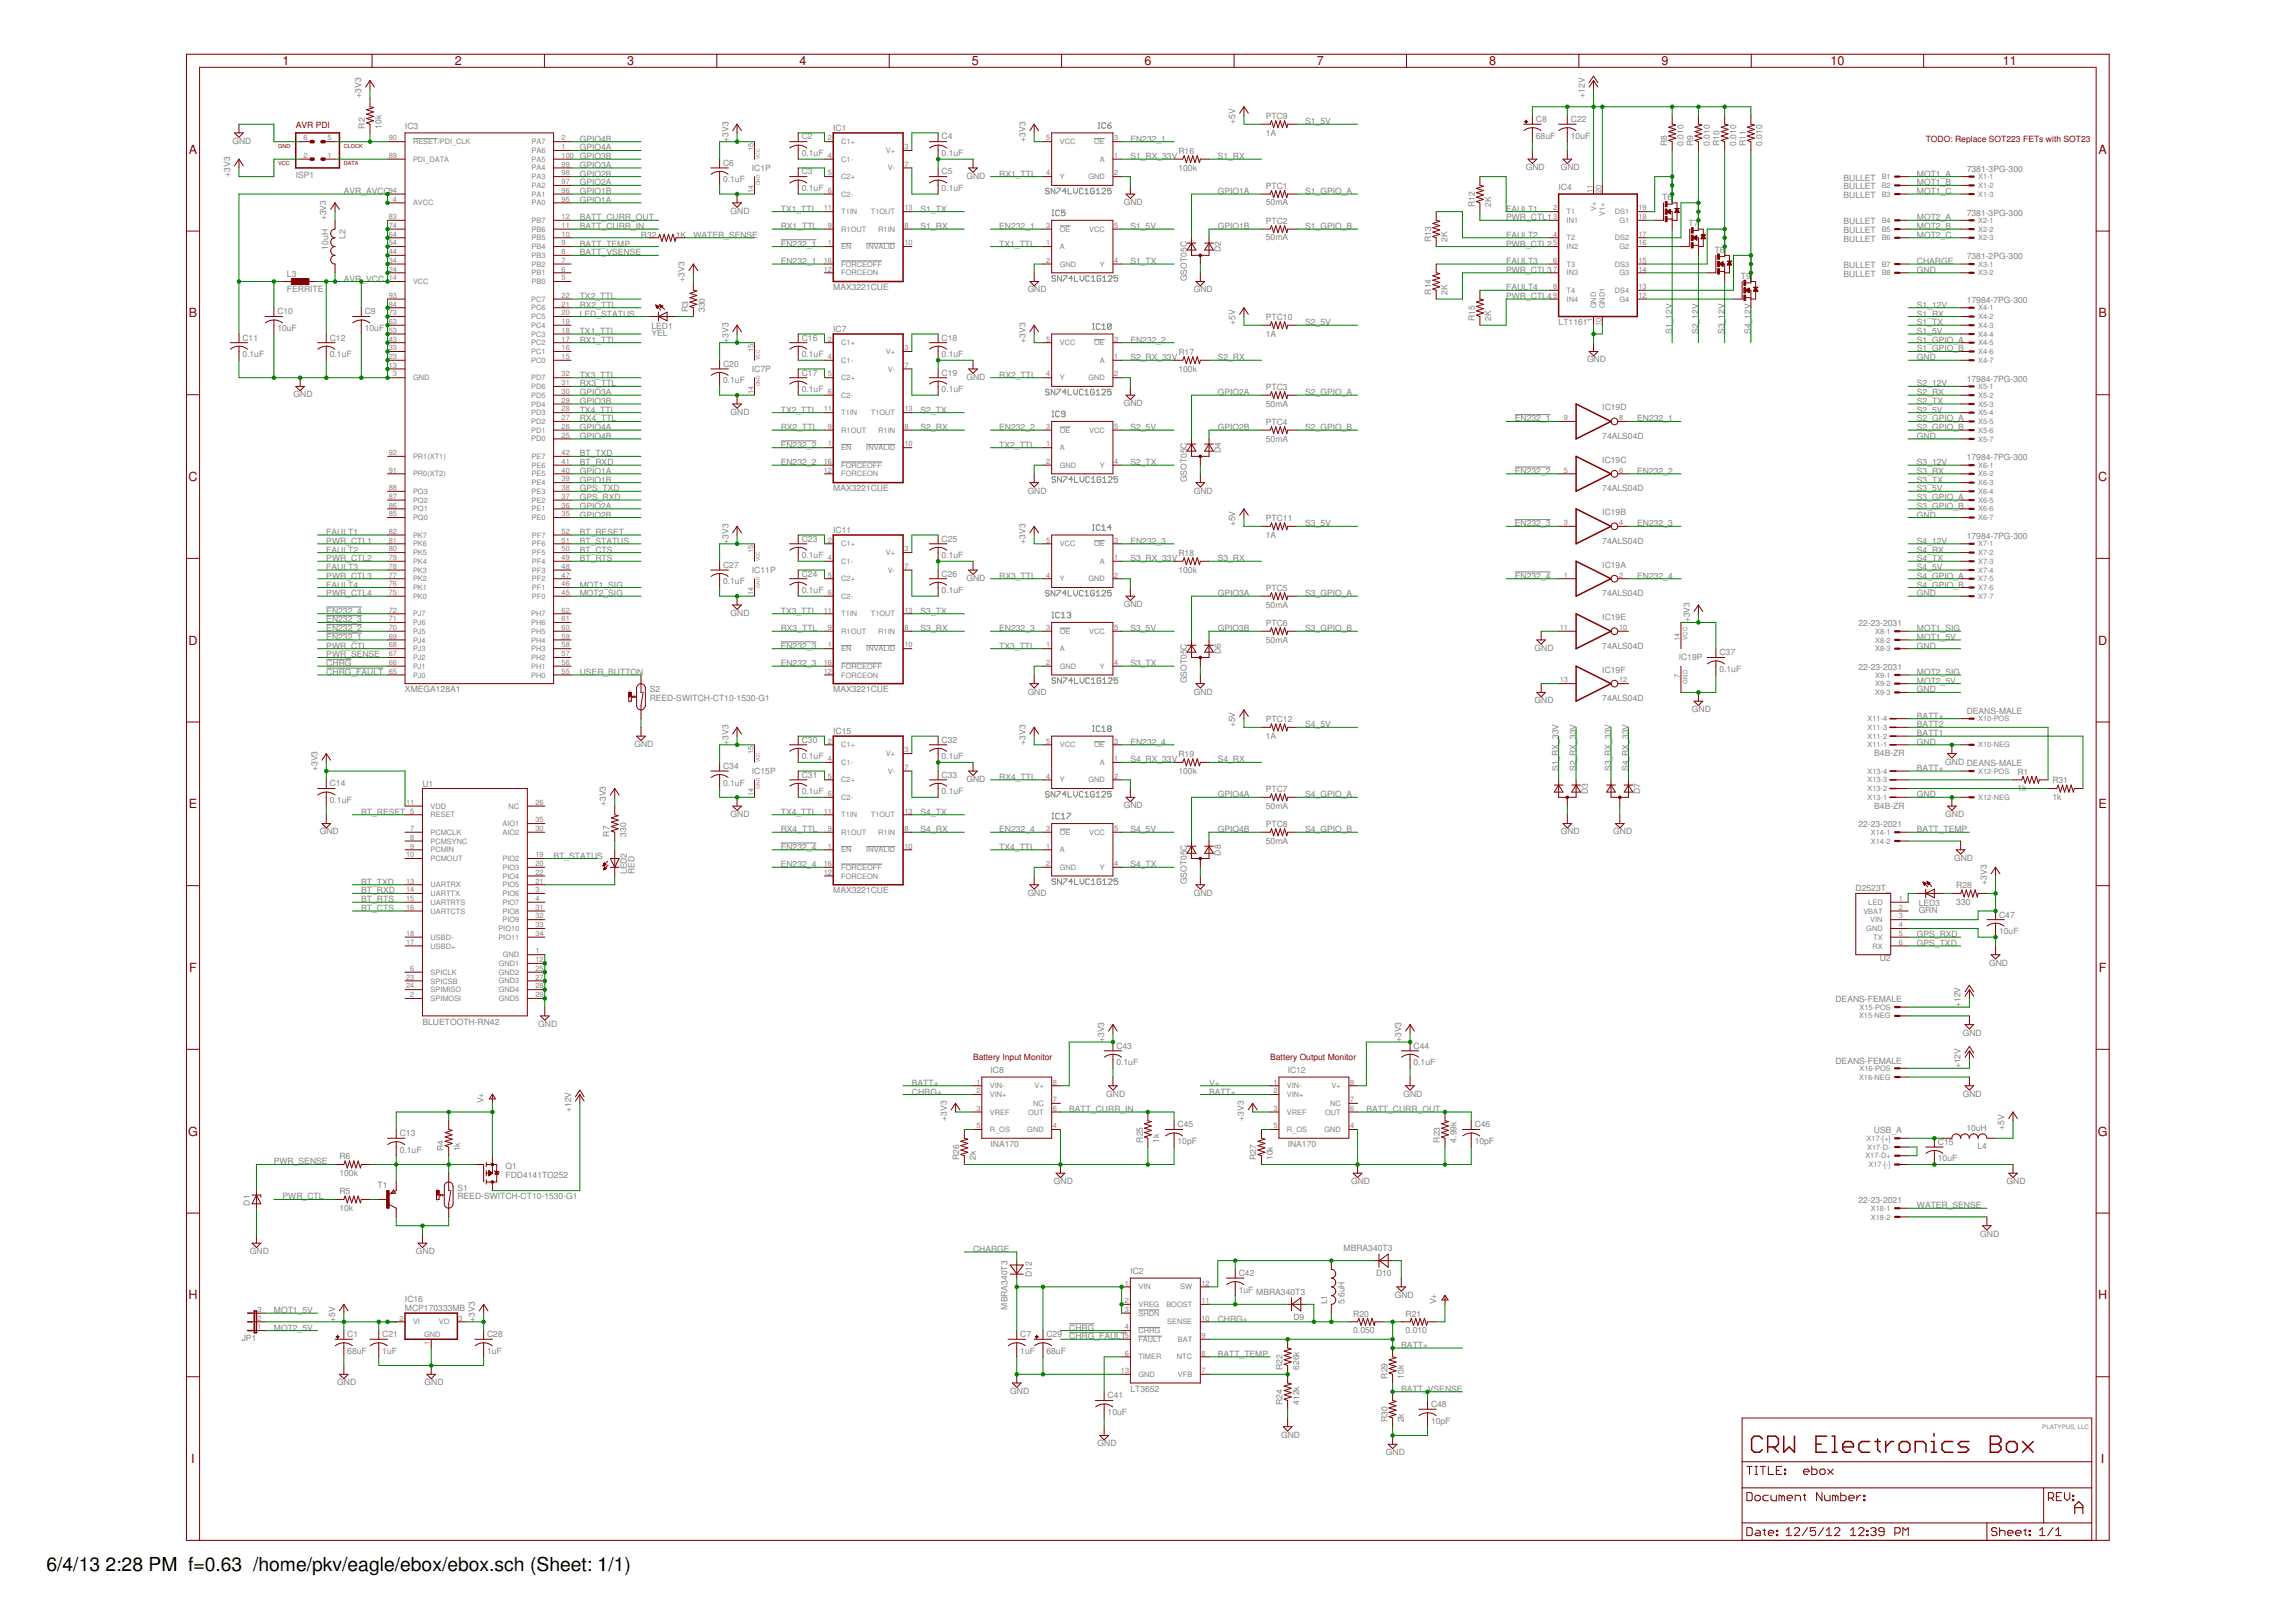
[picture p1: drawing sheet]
<svg xmlns="http://www.w3.org/2000/svg" width="420mm" height="297mm" viewBox="0 0 420 297" stroke-linecap="round" stroke-linejoin="round" font-family="sans-serif">
<defs><g id="words">
<g font-size="3.5">
<text x="8.5" y="287.5">6/4/13</text>
<text x="19.3" y="287.5">2:28 PM f=0.63 /home/pkv/eagle/ebox/ebox.sch (Sheet: 1/1)</text>
</g>
<g font-size="2.3" fill="#800000">
<text x="51.7" y="12">1</text>
<text x="83.3" y="12">2</text>
<text x="114.8" y="12">3</text>
<text x="146.4" y="12">4</text>
<text x="177.9" y="12">5</text>
<text x="209.5" y="12">6</text>
<text x="241.1" y="12">7</text>
<text x="272.6" y="12">8</text>
<text x="304.2" y="12">9</text>
<text x="335.1" y="12">10</text>
<text x="366.7" y="12">11</text>
<text x="34.6" y="28.1">A</text>
<text x="384.2" y="28.1">A</text>
<text x="34.6" y="58.1">B</text>
<text x="384.2" y="58.1">B</text>
<text x="34.5" y="88">C</text>
<text x="384.1" y="88">C</text>
<text x="34.5" y="118">D</text>
<text x="384.1" y="118">D</text>
<text x="34.6" y="147.9">E</text>
<text x="384.2" y="147.9">E</text>
<text x="34.6" y="177.9">F</text>
<text x="384.2" y="177.9">F</text>
<text x="34.5" y="207.9">G</text>
<text x="384.1" y="207.9">G</text>
<text x="34.5" y="237.8">H</text>
<text x="384.1" y="237.8">H</text>
<text x="35" y="267.8">I</text>
<text x="384.6" y="267.8">I</text>
</g>
<g font-size="1.6" fill="#808080">
<text x="66.1" y="17.9" transform="rotate(-90 66.1 17.9)">+3V3</text>
<text x="290.1" y="17.9" transform="rotate(-90 290.1 17.9)">+12V</text>
<text x="66.8" y="23.5" transform="rotate(-90 66.8 23.5)">R2</text>
<text x="69.8" y="23.5" transform="rotate(-90 69.8 23.5)">10k</text>
<text x="74.1" y="23.5">IC3</text>
<text x="152.5" y="23.9">IC1</text>
<text x="226.1" y="22.7" transform="rotate(-90 226.1 22.7)">+5V</text>
<text x="231.7" y="21.8">PTC9</text>
<text x="238.9" y="22.7">S1_5V</text>
<text x="281.2" y="22.3">C8</text>
<text x="287.6" y="22.3">C22</text>
<text x="42.5" y="26.3">GND</text>
<text x="106.1" y="25.9">GPIO4B</text>
<text x="106.1" y="27.5">GPIO4A</text>
<text x="106.1" y="29.1">GPIO3B</text>
<text x="133.3" y="25.9" transform="rotate(-90 133.3 25.9)">+3V3</text>
<text x="146.8" y="28.6">0.1uF</text>
<text x="146.8" y="25.5">C2</text>
<text x="172.4" y="28.6">0.1uF</text>
<text x="172.4" y="25.5">C4</text>
<text x="187.7" y="25.9" transform="rotate(-90 187.7 25.9)">+3V3</text>
<text x="206.9" y="25.9">EN232_1</text>
<text x="206.9" y="29.1">S1_RX_33V</text>
<text x="215.7" y="28.2">R16</text>
<text x="222.9" y="29.1">S1_RX</text>
<text x="231.7" y="24.8">1A</text>
<text x="281.2" y="25.4">68uF</text>
<text x="287.6" y="25.4">10uF</text>
<text x="305.2" y="26.7" transform="rotate(-90 305.2 26.7)">R8</text>
<text x="308.2" y="26.7" transform="rotate(-90 308.2 26.7)">0.010</text>
<text x="310" y="26.7" transform="rotate(-90 310 26.7)">R9</text>
<text x="313" y="26.7" transform="rotate(-90 313 26.7)">0.010</text>
<text x="314.8" y="26.7" transform="rotate(-90 314.8 26.7)">R10</text>
<text x="317.8" y="26.7" transform="rotate(-90 317.8 26.7)">0.010</text>
<text x="319.6" y="26.7" transform="rotate(-90 319.6 26.7)">R11</text>
<text x="322.6" y="26.7" transform="rotate(-90 322.6 26.7)">0.010</text>
<text x="42.1" y="32.3" transform="rotate(-90 42.1 32.3)">+3V3</text>
<text x="54.1" y="32.6">ISP1</text>
<text x="62.9" y="35.5">AVR_AVCC</text>
<text x="106.1" y="32.3">GPIO2B</text>
<text x="106.1" y="33.9">GPIO2A</text>
<text x="106.1" y="35.5">GPIO1B</text>
<text x="106.1" y="30.7">GPIO3A</text>
<text x="132.4" y="33.4">0.1uF</text>
<text x="132.4" y="30.3">C6</text>
<text x="137.7" y="31.2">IC1P</text>
<text x="146.8" y="35">0.1uF</text>
<text x="146.8" y="31.9">C3</text>
<text x="172.4" y="35">0.1uF</text>
<text x="172.4" y="31.9">C5</text>
<text x="176.9" y="32.7">GND</text>
<text x="182.9" y="32.3">RX1_TTL</text>
<text x="215.7" y="31.2">100k</text>
<text x="222.9" y="35.5">GPIO1A</text>
<text x="231.7" y="34.6">PTC1</text>
<text x="238.9" y="35.5">S1_GPIO_A</text>
<text x="279.3" y="31.1">GND</text>
<text x="285.3" y="34.7">IC4</text>
<text x="285.7" y="31.1">GND</text>
<text x="337.5" y="33">BULLET</text>
<text x="337.5" y="34.6">BULLET</text>
<text x="350.9" y="32.3">MOT1_A</text>
<text x="350.9" y="33.9">MOT1_B</text>
<text x="350.9" y="35.5">MOT1_C</text>
<text x="360.1" y="31.4">7381-3PG-300</text>
<text x="59.7" y="40.3" transform="rotate(-90 59.7 40.3)">+3V3</text>
<text x="106.1" y="37.1">GPIO1A</text>
<text x="106.1" y="41.9">BATT_CURR_IN</text>
<text x="106.1" y="40.3">BATT_CURR_OUT</text>
<text x="133.7" y="39.1">GND</text>
<text x="142.9" y="38.7">TX1_TTL</text>
<text x="142.9" y="41.9">RX1_TTL</text>
<text x="168.5" y="41.9">S1_RX</text>
<text x="168.5" y="38.7">S1_TX</text>
<text x="182.9" y="41.9">EN232_1</text>
<text x="205.7" y="37.5">GND</text>
<text x="206.9" y="41.9">S1_5V</text>
<text x="222.9" y="41.9">GPIO1B</text>
<text x="231.7" y="37.6">50mA</text>
<text x="231.7" y="41">PTC2</text>
<text x="238.9" y="41.9">S1_GPIO_B</text>
<text x="270" y="37.9" transform="rotate(-90 270 37.9)">R12</text>
<text x="273" y="37.9" transform="rotate(-90 273 37.9)">2K</text>
<text x="275.7" y="40.3">PWR_CTL1</text>
<text x="275.7" y="38.7">FAULT1</text>
<text x="304.3" y="36.6">T6</text>
<text x="309.1" y="41.4">T7</text>
<text x="337.5" y="36.2">BULLET</text>
<text x="337.5" y="41">BULLET</text>
<text x="350.9" y="40.3">MOT2_A</text>
<text x="350.9" y="41.9">MOT2_B</text>
<text x="360.1" y="39.4">7381-3PG-300</text>
<text x="60.1" y="45.7" transform="rotate(-90 60.1 45.7)">10uH</text>
<text x="63.3" y="43.7" transform="rotate(-90 63.3 43.7)">L2</text>
<text x="106.1" y="45.1">BATT_TEMP</text>
<text x="106.1" y="46.7">BATT_VSENSE</text>
<text x="117.3" y="43.5">R32</text>
<text x="123.7" y="43.5">1K</text>
<text x="126.9" y="43.5">WATER_SENSE</text>
<text x="142.9" y="45.1">EN232_1</text>
<text x="182.9" y="45.1">TX1_TTL</text>
<text x="223.5" y="46.2" transform="rotate(-90 223.5 46.2)">D2</text>
<text x="231.7" y="44">50mA</text>
<text x="262" y="44.3" transform="rotate(-90 262 44.3)">R13</text>
<text x="265" y="44.3" transform="rotate(-90 265 44.3)">2K</text>
<text x="275.7" y="45.1">PWR_CTL2</text>
<text x="275.7" y="43.5">FAULT2</text>
<text x="313.9" y="46.2">T8</text>
<text x="337.5" y="42.6">BULLET</text>
<text x="337.5" y="44.2">BULLET</text>
<text x="350.9" y="43.5">MOT2_C</text>
<text x="360.1" y="47.4">7381-2PG-300</text>
<text x="52.5" y="53.4">FERRITE</text>
<text x="52.5" y="50.7">L3</text>
<text x="62.9" y="51.5">AVR</text>
<text x="66.2" y="51.5">_VCC</text>
<text x="125.3" y="51.5" transform="rotate(-90 125.3 51.5)">+3V3</text>
<text x="142.9" y="48.3">EN232_1</text>
<text x="152.5" y="53.1">MAX3221CUE</text>
<text x="188.1" y="53.5">GND</text>
<text x="206.9" y="48.3">S1_TX</text>
<text x="217.3" y="51.5" transform="rotate(-90 217.3 51.5)">GSOT05C</text>
<text x="218.5" y="53.5">GND</text>
<text x="262" y="53.9" transform="rotate(-90 262 53.9)">R14</text>
<text x="265" y="53.9" transform="rotate(-90 265 53.9)">2K</text>
<text x="275.7" y="48.3">FAULT3</text>
<text x="275.7" y="53.1">FAULT4</text>
<text x="275.7" y="49.9">PWR_CTL3</text>
<text x="318.7" y="51">T9</text>
<text x="337.5" y="49">BULLET</text>
<text x="337.5" y="50.6">BULLET</text>
<text x="350.9" y="48.3">CHARGE</text>
<text x="350.9" y="49.9">GND</text>
<text x="50.8" y="57.5">C10</text>
<text x="66.8" y="57.5">C9</text>
<text x="106.1" y="56.3">RX2_TTL</text>
<text x="106.1" y="54.7">TX2_TTL</text>
<text x="106.1" y="57.9">LED_STATUS</text>
<text x="126" y="57.1" transform="rotate(-90 126 57.1)">R3</text>
<text x="129" y="57.1" transform="rotate(-90 129 57.1)">330</text>
<text x="226.1" y="59.5" transform="rotate(-90 226.1 59.5)">+5V</text>
<text x="231.7" y="58.6">PTC10</text>
<text x="238.9" y="59.5">S2_5V</text>
<text x="270" y="58.7" transform="rotate(-90 270 58.7)">R15</text>
<text x="273" y="58.7" transform="rotate(-90 273 58.7)">2K</text>
<text x="275.7" y="54.7">PWR_CTL4</text>
<text x="285.3" y="59.5">LT1161</text>
<text x="350.9" y="56.3">S1_12V</text>
<text x="350.9" y="57.9">S1_RX</text>
<text x="350.9" y="59.5">S1_TX</text>
<text x="360.1" y="55.4">17984-7PG-300</text>
<text x="44.4" y="65.4">0.1uF</text>
<text x="44.4" y="62.3">C11</text>
<text x="50.8" y="60.6">10uF</text>
<text x="60.4" y="65.4">0.1uF</text>
<text x="60.4" y="62.3">C12</text>
<text x="66.8" y="60.6">10uF</text>
<text x="106.1" y="61.1">TX1_TTL</text>
<text x="106.1" y="62.7">RX1_TTL</text>
<text x="119.3" y="61.5">YEL</text>
<text x="119.3" y="60.2">LED1</text>
<text x="133.3" y="62.7" transform="rotate(-90 133.3 62.7)">+3V3</text>
<text x="146.8" y="65.4">0.1uF</text>
<text x="146.8" y="62.3">C16</text>
<text x="152.5" y="60.7">IC7</text>
<text x="172.4" y="65.4">0.1uF</text>
<text x="172.4" y="62.3">C18</text>
<text x="187.7" y="62.7" transform="rotate(-90 187.7 62.7)">+3V3</text>
<text x="206.9" y="62.7">EN232_2</text>
<text x="206.9" y="65.9">S2_RX_33V</text>
<text x="215.7" y="65">R17</text>
<text x="222.9" y="65.9">S2_RX</text>
<text x="231.7" y="61.6">1A</text>
<text x="306.1" y="61.1" transform="rotate(-90 306.1 61.1)">S1_12V</text>
<text x="310.9" y="61.1" transform="rotate(-90 310.9 61.1)">S2_12V</text>
<text x="315.7" y="61.1" transform="rotate(-90 315.7 61.1)">S3_12V</text>
<text x="320.5" y="61.1" transform="rotate(-90 320.5 61.1)">S4_12V</text>
<text x="350.9" y="65.9">GND</text>
<text x="350.9" y="61.1">S1_5V</text>
<text x="350.9" y="62.7">S1_GPIO_A</text>
<text x="350.9" y="64.3">S1_GPIO_B</text>
<text x="106.1" y="70.7">RX3_TTL</text>
<text x="106.1" y="69.1">TX3_TTL</text>
<text x="132.4" y="70.2">0.1uF</text>
<text x="132.4" y="67.1">C20</text>
<text x="137.7" y="68">IC7P</text>
<text x="146.8" y="71.8">0.1uF</text>
<text x="146.8" y="68.7">C17</text>
<text x="172.4" y="71.8">0.1uF</text>
<text x="172.4" y="68.7">C19</text>
<text x="176.9" y="69.5">GND</text>
<text x="182.9" y="69.1">RX2_TTL</text>
<text x="215.7" y="68">100k</text>
<text x="231.7" y="71.4">PTC3</text>
<text x="290.5" y="66.3">GND</text>
<text x="350.9" y="70.7">S2_12V</text>
<text x="360.1" y="69.8">17984-7PG-300</text>
<text x="53.7" y="72.7">GND</text>
<text x="106.1" y="77.1">RX4_TTL</text>
<text x="106.1" y="75.5">TX4_TTL</text>
<text x="106.1" y="73.9">GPIO3B</text>
<text x="106.1" y="72.3">GPIO3A</text>
<text x="133.7" y="75.9">GND</text>
<text x="142.9" y="75.5">TX2_TTL</text>
<text x="168.5" y="75.5">S2_TX</text>
<text x="205.7" y="74.3">GND</text>
<text x="222.9" y="72.3">GPIO2A</text>
<text x="231.7" y="74.4">50mA</text>
<text x="231.7" y="77.8">PTC4</text>
<text x="238.9" y="72.3">S2_GPIO_A</text>
<text x="277.3" y="77.1">EN232_1</text>
<text x="293.3" y="75.1">IC19D</text>
<text x="299.7" y="77.1">EN232_1</text>
<text x="350.9" y="72.3">S2_RX</text>
<text x="350.9" y="73.9">S2_TX</text>
<text x="350.9" y="75.5">S2_5V</text>
<text x="350.9" y="77.1">S2_GPIO_A</text>
<text x="106.1" y="83.5">BT_TXD</text>
<text x="106.1" y="80.3">GPIO4B</text>
<text x="106.1" y="78.7">GPIO4A</text>
<text x="142.9" y="78.7">RX2_TTL</text>
<text x="142.9" y="81.9">EN232_2</text>
<text x="168.5" y="78.7">S2_RX</text>
<text x="182.9" y="81.9">TX2_TTL</text>
<text x="182.9" y="78.7">EN232_2</text>
<text x="206.9" y="78.7">S2_5V</text>
<text x="222.9" y="78.7">GPIO2B</text>
<text x="223.5" y="83" transform="rotate(-90 223.5 83)">D4</text>
<text x="231.7" y="80.8">50mA</text>
<text x="238.9" y="78.7">S2_GPIO_B</text>
<text x="293.3" y="80.3">74ALS04D</text>
<text x="350.9" y="80.3">GND</text>
<text x="350.9" y="78.7">S2_GPIO_B</text>
<text x="106.1" y="89.9">GPS_TXD</text>
<text x="106.1" y="85.1">BT_RXD</text>
<text x="106.1" y="88.3">GPIO1B</text>
<text x="106.1" y="86.7">GPIO1A</text>
<text x="142.9" y="85.1">EN232_2</text>
<text x="152.5" y="89.9">MAX3221CUE</text>
<text x="206.9" y="85.1">S2_TX</text>
<text x="217.3" y="88.3" transform="rotate(-90 217.3 88.3)">GSOT05C</text>
<text x="277.3" y="86.7">EN232_2</text>
<text x="293.3" y="89.9">74ALS04D</text>
<text x="293.3" y="84.7">IC19C</text>
<text x="299.7" y="86.7">EN232_2</text>
<text x="350.9" y="85.1">S3_12V</text>
<text x="350.9" y="86.7">S3_RX</text>
<text x="350.9" y="88.3">S3_TX</text>
<text x="350.9" y="89.9">S3_5V</text>
<text x="360.1" y="84.2">17984-7PG-300</text>
<text x="106.1" y="91.5">GPS_RXD</text>
<text x="106.1" y="94.7">GPIO2B</text>
<text x="106.1" y="93.1">GPIO2A</text>
<text x="188.1" y="90.3">GND</text>
<text x="218.5" y="90.3">GND</text>
<text x="231.7" y="95.4">PTC11</text>
<text x="293.3" y="94.3">IC19B</text>
<text x="350.9" y="94.7">GND</text>
<text x="350.9" y="91.5">S3_GPIO_A</text>
<text x="350.9" y="93.1">S3_GPIO_B</text>
<text x="59.7" y="99.5">PWR_CTL1</text>
<text x="59.7" y="97.9">FAULT1</text>
<text x="59.7" y="101.1">FAULT2</text>
<text x="106.1" y="97.9">BT_RESET</text>
<text x="106.1" y="99.5">BT_STATUS</text>
<text x="106.1" y="101.1">BT_CTS</text>
<text x="133.3" y="99.5" transform="rotate(-90 133.3 99.5)">+3V3</text>
<text x="146.8" y="99.1">C23</text>
<text x="152.5" y="97.5">IC11</text>
<text x="172.4" y="99.1">C25</text>
<text x="187.7" y="99.5" transform="rotate(-90 187.7 99.5)">+3V3</text>
<text x="206.9" y="99.5">EN232_3</text>
<text x="215.7" y="101.8">R18</text>
<text x="226.1" y="96.3" transform="rotate(-90 226.1 96.3)">+5V</text>
<text x="231.7" y="98.4">1A</text>
<text x="238.9" y="96.3">S3_5V</text>
<text x="277.3" y="96.3">EN232_3</text>
<text x="293.3" y="99.5">74ALS04D</text>
<text x="299.7" y="96.3">EN232_3</text>
<text x="350.9" y="99.5">S4_12V</text>
<text x="350.9" y="101.1">S4_RX</text>
<text x="360.1" y="98.6">17984-7PG-300</text>
<text x="59.7" y="102.7">PWR_CTL2</text>
<text x="59.7" y="104.3">FAULT3</text>
<text x="59.7" y="107.5">FAULT4</text>
<text x="59.7" y="105.9">PWR_CTL3</text>
<text x="106.1" y="107.5">MOT1_SIG</text>
<text x="106.1" y="102.7">BT_RTS</text>
<text x="132.4" y="107">0.1uF</text>
<text x="132.4" y="103.9">C27</text>
<text x="137.7" y="104.8">IC11P</text>
<text x="146.8" y="102.2">0.1uF</text>
<text x="146.8" y="105.5">C24</text>
<text x="172.4" y="102.2">0.1uF</text>
<text x="172.4" y="105.5">C26</text>
<text x="176.9" y="106.3">GND</text>
<text x="182.9" y="105.9">RX3_TTL</text>
<text x="206.9" y="102.7">S3_RX_33V</text>
<text x="215.7" y="104.8">100k</text>
<text x="222.9" y="102.7">S3_RX</text>
<text x="277.3" y="105.9">EN232_4</text>
<text x="293.3" y="103.9">IC19A</text>
<text x="299.7" y="105.9">EN232_4</text>
<text x="350.9" y="102.7">S4_TX</text>
<text x="350.9" y="104.3">S4_5V</text>
<text x="350.9" y="105.9">S4_GPIO_A</text>
<text x="350.9" y="107.5">S4_GPIO_B</text>
<text x="59.7" y="109.1">PWR_CTL4</text>
<text x="59.7" y="113.9">EN232_3</text>
<text x="59.7" y="112.3">EN232_4</text>
<text x="106.1" y="109.1">MOT2_SIG</text>
<text x="133.7" y="112.7">GND</text>
<text x="142.9" y="112.3">TX3_TTL</text>
<text x="146.8" y="108.6">0.1uF</text>
<text x="168.5" y="112.3">S3_TX</text>
<text x="172.4" y="108.6">0.1uF</text>
<text x="205.7" y="111.1">GND</text>
<text x="222.9" y="109.1">GPIO3A</text>
<text x="231.7" y="111.2">50mA</text>
<text x="231.7" y="108.2">PTC5</text>
<text x="238.9" y="109.1">S3_GPIO_A</text>
<text x="293.3" y="109.1">74ALS04D</text>
<text x="293.3" y="113.5">IC19E</text>
<text x="309.3" y="113.9" transform="rotate(-90 309.3 113.9)">+3V3</text>
<text x="350.9" y="109.1">GND</text>
<text x="59.7" y="118.7">PWR_CTL</text>
<text x="59.7" y="117.1">EN232_1</text>
<text x="59.7" y="115.5">EN232_2</text>
<text x="142.9" y="115.5">RX3_TTL</text>
<text x="142.9" y="118.7">EN232_3</text>
<text x="168.5" y="115.5">S3_RX</text>
<text x="182.9" y="118.7">TX3_TTL</text>
<text x="182.9" y="115.5">EN232_3</text>
<text x="206.9" y="115.5">S3_5V</text>
<text x="222.9" y="115.5">GPIO3B</text>
<text x="223.5" y="119.8" transform="rotate(-90 223.5 119.8)">D6</text>
<text x="231.7" y="117.6">50mA</text>
<text x="231.7" y="114.6">PTC6</text>
<text x="238.9" y="115.5">S3_GPIO_B</text>
<text x="280.9" y="119.1">GND</text>
<text x="293.3" y="118.7">74ALS04D</text>
<text x="314.8" y="119.9">C37</text>
<text x="340.2" y="114.6">22-23-2031</text>
<text x="350.9" y="118.7">GND</text>
<text x="350.9" y="115.5">MOT1_SIG</text>
<text x="350.9" y="117.1">MOT1_5V</text>
<text x="59.7" y="120.3">PWR_SENSE</text>
<text x="59.7" y="121.9">CHRG</text>
<text x="59.7" y="123.5">CHRG_FAULT</text>
<text x="106.1" y="123.5">USER_BUTTON</text>
<text x="142.9" y="121.9">EN232_3</text>
<text x="206.9" y="121.9">S3_TX</text>
<text x="217.3" y="125.1" transform="rotate(-90 217.3 125.1)">GSOT05C</text>
<text x="293.3" y="123.1">IC19F</text>
<text x="307.3" y="120.7">IC19P</text>
<text x="314.8" y="123">0.1uF</text>
<text x="340.2" y="122.6">22-23-2031</text>
<text x="350.9" y="123.5">MOT2_SIG</text>
<text x="350.9" y="125.1">MOT2_5V</text>
<text x="74.1" y="126.7">XMEGA128A1</text>
<text x="118.9" y="128.3">REED-SWITCH-CT10-1530-G1</text>
<text x="118.9" y="126.7">S2</text>
<text x="152.5" y="126.7">MAX3221CUE</text>
<text x="188.1" y="127.1">GND</text>
<text x="218.5" y="127.1">GND</text>
<text x="280.9" y="128.7">GND</text>
<text x="293.3" y="128.3">74ALS04D</text>
<text x="309.7" y="130.3">GND</text>
<text x="350.9" y="126.7">GND</text>
<text x="350.9" y="131.5">BATT+</text>
<text x="360.1" y="130.6">DEANS-MALE</text>
<text x="116.1" y="136.7">GND</text>
<text x="133.3" y="136.3" transform="rotate(-90 133.3 136.3)">+3V3</text>
<text x="146.8" y="135.9">C30</text>
<text x="152.5" y="134.3">IC15</text>
<text x="172.4" y="135.9">C32</text>
<text x="187.7" y="136.3" transform="rotate(-90 187.7 136.3)">+3V3</text>
<text x="206.9" y="136.3">EN232_4</text>
<text x="226.1" y="133.1" transform="rotate(-90 226.1 133.1)">+5V</text>
<text x="231.7" y="135.2">1A</text>
<text x="231.7" y="132.2">PTC12</text>
<text x="238.9" y="133.1">S4_5V</text>
<text x="350.9" y="136.3">GND</text>
<text x="350.9" y="133.1">BATT2</text>
<text x="350.9" y="134.7">BATT1</text>
<text x="58.1" y="141.1" transform="rotate(-90 58.1 141.1)">+3V3</text>
<text x="60.4" y="143.9">C14</text>
<text x="132.4" y="143.8">0.1uF</text>
<text x="132.4" y="140.7">C34</text>
<text x="137.7" y="141.6">IC15P</text>
<text x="146.8" y="139">0.1uF</text>
<text x="146.8" y="142.3">C31</text>
<text x="172.4" y="139">0.1uF</text>
<text x="172.4" y="142.3">C33</text>
<text x="176.9" y="143.1">GND</text>
<text x="182.9" y="142.7">RX4_TTL</text>
<text x="206.9" y="139.5">S4_RX_33V</text>
<text x="215.7" y="141.6">100k</text>
<text x="215.7" y="138.6">R19</text>
<text x="222.9" y="139.5">S4_RX</text>
<text x="285.3" y="141.1" transform="rotate(-90 285.3 141.1)">S1_RX_33V</text>
<text x="288.5" y="141.1" transform="rotate(-90 288.5 141.1)">S2_RX_33V</text>
<text x="294.9" y="141.1" transform="rotate(-90 294.9 141.1)">S3_RX_33V</text>
<text x="298.1" y="141.1" transform="rotate(-90 298.1 141.1)">S4_RX_33V</text>
<text x="343.1" y="138.4">B4B-ZR</text>
<text x="350.9" y="141.1">BATT+</text>
<text x="356.1" y="139.9">GND DEANS-MALE</text>
<text x="369.3" y="141.8">R1</text>
<text x="375.7" y="143.4">R31</text>
<text x="60.4" y="147">0.1uF</text>
<text x="66.1" y="149.1">BT_RESET</text>
<text x="77.3" y="144">U1</text>
<text x="110.9" y="147.5" transform="rotate(-90 110.9 147.5)">+3V3</text>
<text x="133.7" y="149.5">GND</text>
<text x="142.9" y="149.1">TX4_TTL</text>
<text x="146.8" y="145.4">0.1uF</text>
<text x="168.5" y="149.1">S4_TX</text>
<text x="172.4" y="145.4">0.1uF</text>
<text x="205.7" y="147.9">GND</text>
<text x="222.9" y="145.9">GPIO4A</text>
<text x="231.7" y="148">50mA</text>
<text x="231.7" y="145">PTC7</text>
<text x="238.9" y="145.9">S4_GPIO_A</text>
<text x="290.7" y="145.4" transform="rotate(-90 290.7 145.4)">D3</text>
<text x="300.3" y="145.4" transform="rotate(-90 300.3 145.4)">D7</text>
<text x="343.1" y="148">B4B-ZR</text>
<text x="350.9" y="145.9">GND</text>
<text x="356.1" y="149.5">GND</text>
<text x="369.3" y="144.8">1k</text>
<text x="375.7" y="146.4">1k</text>
<text x="58.5" y="152.7">GND</text>
<text x="111.6" y="153.1" transform="rotate(-90 111.6 153.1)">R7</text>
<text x="114.6" y="153.1" transform="rotate(-90 114.6 153.1)">330</text>
<text x="142.9" y="152.3">RX4_TTL</text>
<text x="142.9" y="155.5">EN232_4</text>
<text x="168.5" y="152.3">S4_RX</text>
<text x="182.9" y="155.5">TX4_TTL</text>
<text x="182.9" y="152.3">EN232_4</text>
<text x="206.9" y="152.3">S4_5V</text>
<text x="222.9" y="152.3">GPIO4B</text>
<text x="231.7" y="154.4">50mA</text>
<text x="231.7" y="151.4">PTC8</text>
<text x="238.9" y="152.3">S4_GPIO_B</text>
<text x="285.7" y="152.7">GND</text>
<text x="295.3" y="152.7">GND</text>
<text x="340.2" y="151.4">22-23-2021</text>
<text x="350.9" y="152.3">BATT_TEMP</text>
<text x="66.1" y="161.9">BT_TXD</text>
<text x="101.3" y="157.1">BT_STATUS</text>
<text x="114.8" y="160" transform="rotate(-90 114.8 160)">LED2</text>
<text x="116.1" y="160" transform="rotate(-90 116.1 160)">RED</text>
<text x="142.9" y="158.7">EN232_4</text>
<text x="206.9" y="158.7">S4_TX</text>
<text x="217.3" y="161.9" transform="rotate(-90 217.3 161.9)">GSOT05C</text>
<text x="223.5" y="156.6" transform="rotate(-90 223.5 156.6)">D8</text>
<text x="357.7" y="157.5">GND</text>
<text x="363.7" y="161.9" transform="rotate(-90 363.7 161.9)">+3V3</text>
<text x="66.1" y="163.5">BT_RXD</text>
<text x="66.1" y="165.1">BT_RTS</text>
<text x="66.1" y="166.7">BT_CTS</text>
<text x="152.5" y="163.5">MAX3221CUE</text>
<text x="188.1" y="163.9">GND</text>
<text x="218.5" y="163.9">GND</text>
<text x="339.7" y="163">D2523T_</text>
<text x="351.3" y="167.1">GRN</text>
<text x="351.3" y="165.8">LED3</text>
<text x="358.1" y="165.6">330</text>
<text x="358.1" y="162.6">R28</text>
<text x="366" y="167.9">C47</text>
<text x="350.9" y="171.5">GPS_RXD</text>
<text x="350.9" y="173.1">GPS_TXD</text>
<text x="366" y="171">10uF</text>
<text x="344.1" y="175.8">U2</text>
<text x="364.1" y="176.7">GND</text>
<text x="336" y="183.4">DEANS-FEMALE</text>
<text x="358.9" y="184.3" transform="rotate(-90 358.9 184.3)">+12V</text>
<text x="77.3" y="187.5">BLUETOOTH-RN42</text>
<text x="98.5" y="187.9">GND</text>
<text x="202.1" y="190.7" transform="rotate(-90 202.1 190.7)">+3V3</text>
<text x="204.4" y="191.9">C43</text>
<text x="256.5" y="190.7" transform="rotate(-90 256.5 190.7)">+3V3</text>
<text x="258.8" y="191.9">C44</text>
<text x="359.3" y="189.5">GND</text>
<text x="181.3" y="196.3">IC8</text>
<text x="204.4" y="195">0.1uF</text>
<text x="235.7" y="196.3">IC12</text>
<text x="258.8" y="195">0.1uF</text>
<text x="336" y="194.6">DEANS-FEMALE</text>
<text x="358.9" y="195.5" transform="rotate(-90 358.9 195.5)">+12V</text>
<text x="88.5" y="201.9" transform="rotate(-90 88.5 201.9)">V+</text>
<text x="104.5" y="203.5" transform="rotate(-90 104.5 203.5)">+12V</text>
<text x="166.9" y="198.7">BATT+</text>
<text x="166.9" y="200.3">CHRG+</text>
<text x="195.7" y="203.5">BATT_CURR_IN</text>
<text x="202.5" y="200.7">GND</text>
<text x="221.3" y="198.7">V+</text>
<text x="221.3" y="200.3">BATT+</text>
<text x="250.1" y="203.5">BATT_CURR_OUT</text>
<text x="256.9" y="200.7">GND</text>
<text x="359.3" y="200.7">GND</text>
<text x="73.2" y="207.9">C13</text>
<text x="173.3" y="205.1" transform="rotate(-90 173.3 205.1)">+3V3</text>
<text x="181.3" y="209.9">INA170</text>
<text x="209.2" y="209.1" transform="rotate(-90 209.2 209.1)">R25</text>
<text x="212.2" y="209.1" transform="rotate(-90 212.2 209.1)">1k</text>
<text x="215.6" y="209.4">10pF</text>
<text x="215.6" y="206.3">C45</text>
<text x="227.7" y="205.1" transform="rotate(-90 227.7 205.1)">+3V3</text>
<text x="235.7" y="209.9">INA170</text>
<text x="263.6" y="209.1" transform="rotate(-90 263.6 209.1)">R23</text>
<text x="266.6" y="209.1" transform="rotate(-90 266.6 209.1)">4.99k</text>
<text x="270" y="209.4">10pF</text>
<text x="270" y="206.3">C46</text>
<text x="343.1" y="207.4">USB_A</text>
<text x="354.8" y="209.5">C15</text>
<text x="360" y="207">10uH</text>
<text x="366.9" y="206.7" transform="rotate(-90 366.9 206.7)">+5V</text>
<text x="50.1" y="213.1">PWR_SENSE</text>
<text x="62.1" y="215.2">100k</text>
<text x="62.1" y="212.2">R6</text>
<text x="73.2" y="211">0.1uF</text>
<text x="81.2" y="210.7" transform="rotate(-90 81.2 210.7)">R4</text>
<text x="84.2" y="210.7" transform="rotate(-90 84.2 210.7)">1k</text>
<text x="92.5" y="215.5">FDD4141TO252</text>
<text x="92.5" y="213.9">Q1</text>
<text x="175.6" y="212.3" transform="rotate(-90 175.6 212.3)">R26</text>
<text x="178.6" y="212.3" transform="rotate(-90 178.6 212.3)">2k</text>
<text x="230" y="212.3" transform="rotate(-90 230 212.3)">R27</text>
<text x="233" y="212.3" transform="rotate(-90 233 212.3)">10k</text>
<text x="354.8" y="212.6">10uF</text>
<text x="362" y="210.2">L4</text>
<text x="45.7" y="220.6" transform="rotate(-90 45.7 220.6)">D1</text>
<text x="51.7" y="219.5">PWR_CTL</text>
<text x="62.1" y="221.6">10k</text>
<text x="62.1" y="218.6">R5</text>
<text x="69.1" y="217.4">T1</text>
<text x="83.7" y="219.5">REED-SWITCH-CT10-1530-G1</text>
<text x="83.7" y="217.9">S1</text>
<text x="192.9" y="216.7">GND</text>
<text x="247.3" y="216.7">GND</text>
<text x="340.2" y="220.2">22-23-2021</text>
<text x="350.9" y="221.1">WATER_SENSE</text>
<text x="367.3" y="216.7">GND</text>
<text x="362.5" y="226.3">GND</text>
<text x="45.7" y="229.5">GND</text>
<text x="76.1" y="229.5">GND</text>
<text x="178.1" y="229.1">CHARGE</text>
<text x="188.9" y="233.7" transform="rotate(-90 188.9 233.7)">D12</text>
<text x="206.9" y="233.1">IC2</text>
<text x="226.8" y="233.5">C42</text>
<text x="246" y="229">MBRA340T3</text>
<text x="251.9" y="233.5">D10</text>
<text x="74.1" y="239.9">MCP170333MB</text>
<text x="74.1" y="238.3">IC16</text>
<text x="184.4" y="239.7" transform="rotate(-90 184.4 239.7)">MBRA340T3</text>
<text x="226.8" y="236.6">1uF</text>
<text x="230" y="237">MBRA340T3</text>
<text x="242.9" y="238.7" transform="rotate(-90 242.9 238.7)">L1</text>
<text x="246.1" y="238.7" transform="rotate(-90 246.1 238.7)">5.6uH</text>
<text x="255.3" y="237.5">GND</text>
<text x="262.9" y="238.7" transform="rotate(-90 262.9 238.7)">V+</text>
<text x="44.3" y="245.4">JP1</text>
<text x="50.1" y="240.3">MOT1_5V</text>
<text x="50.1" y="243.5">MOT2_5V</text>
<text x="61.3" y="241.9" transform="rotate(-90 61.3 241.9)">+5V</text>
<text x="63.6" y="244.7">C1</text>
<text x="70" y="244.7">C21</text>
<text x="86.9" y="241.9" transform="rotate(-90 86.9 241.9)">+3V3</text>
<text x="89.2" y="244.7">C28</text>
<text x="186.8" y="244.7">C7</text>
<text x="191.6" y="244.7">C29</text>
<text x="195.7" y="243.5">CHRG</text>
<text x="195.7" y="245.1">CHRG_FAULT</text>
<text x="222.9" y="241.9">CHRG+</text>
<text x="236.8" y="241.5">D9</text>
<text x="247.7" y="244">0.050</text>
<text x="247.7" y="241">R20</text>
<text x="257.3" y="244">0.010</text>
<text x="257.3" y="241">R21</text>
<text x="63.6" y="247.8">68uF</text>
<text x="70" y="247.8">1uF</text>
<text x="89.2" y="247.8">1uF</text>
<text x="186.8" y="247.8">1uF</text>
<text x="191.6" y="247.8">68uF</text>
<text x="222.9" y="248.3">BATT_TEMP</text>
<text x="234.8" y="250.7" transform="rotate(-90 234.8 250.7)">R22</text>
<text x="237.8" y="250.7" transform="rotate(-90 237.8 250.7)">626k</text>
<text x="256.5" y="246.7">BATT+</text>
<text x="61.7" y="253.5">GND</text>
<text x="77.7" y="253.5">GND</text>
<text x="184.9" y="255.1">GND</text>
<text x="202.8" y="255.9">C41</text>
<text x="206.9" y="254.7">LT3652</text>
<text x="234.8" y="257.1" transform="rotate(-90 234.8 257.1)">R24</text>
<text x="237.8" y="257.1" transform="rotate(-90 237.8 257.1)">412k</text>
<text x="254" y="252.3" transform="rotate(-90 254 252.3)">R29</text>
<text x="256.5" y="254.7">BATT_VSENSE</text>
<text x="257" y="252.3" transform="rotate(-90 257 252.3)">10k</text>
<text x="262" y="257.5">C48</text>
<text x="202.8" y="259">10uF</text>
<text x="234.5" y="263.1">GND</text>
<text x="254" y="260.3" transform="rotate(-90 254 260.3)">R30</text>
<text x="257" y="260.3" transform="rotate(-90 257 260.3)">2k</text>
<text x="262" y="260.6">10pF</text>
<text x="200.9" y="264.7">GND</text>
<text x="253.7" y="266.3">GND</text>
</g>
<g font-size="1.6" fill="#800000">
<text x="54.1" y="23.4">AVR PDI</text>
<text x="352.5" y="25.9">TODO: Replace SOT223 FETs with SOT23</text>
<text x="178.1" y="193.9">Battery Input Monitor</text>
<text x="232.5" y="193.9">Battery Output Monitor</text>
</g>
<g font-size="1.4" fill="#808080">
<text x="55.6" y="28.9">2</text>
<text x="55.6" y="25.7">6</text>
<text x="60" y="25.7">5</text>
<text x="60" y="28.9">1</text>
<text x="71.2" y="28.9">89</text>
<text x="71.2" y="25.7">90</text>
<text x="75.6" y="29.6">PDI_DATA</text>
<text x="75.6" y="26.4">RESET/PDI_CLK</text>
<text x="97.3" y="28">PA6</text>
<text x="97.3" y="26.4">PA7</text>
<text x="97.3" y="29.6">PA5</text>
<text x="102.8" y="27.3">1</text>
<text x="102.8" y="25.7">2</text>
<text x="102.8" y="28.9">100</text>
<text x="137.9" y="27.7" transform="rotate(-90 137.9 27.7)">15</text>
<text x="151.6" y="25.7">2</text>
<text x="151.6" y="28.9">4</text>
<text x="154" y="26.4">C1+</text>
<text x="154" y="29.6">C1-</text>
<text x="162.2" y="28">V+</text>
<text x="165.6" y="27.3">3</text>
<text x="191.6" y="25.7">5</text>
<text x="194" y="26.4">VCC</text>
<text x="200.3" y="26.4">OE</text>
<text x="201.4" y="29.6">A</text>
<text x="204" y="28.9">1</text>
<text x="204" y="25.7">3</text>
<text x="71.2" y="35.3">94</text>
<text x="97.3" y="31.2">PA4</text>
<text x="97.3" y="32.8">PA3</text>
<text x="97.3" y="34.4">PA2</text>
<text x="97.3" y="36">PA1</text>
<text x="102.8" y="30.5">99</text>
<text x="102.8" y="32.1">98</text>
<text x="102.8" y="33.7">97</text>
<text x="102.8" y="35.3">96</text>
<text x="137.9" y="35.3" transform="rotate(-90 137.9 35.3)">14</text>
<text x="151.6" y="32.1">5</text>
<text x="151.6" y="35.3">6</text>
<text x="154" y="32.8">C2+</text>
<text x="162.5" y="31.2">V-</text>
<text x="165.6" y="30.5">7</text>
<text x="191.6" y="32.1">4</text>
<text x="194" y="32.8">Y</text>
<text x="199.3" y="32.8">GND</text>
<text x="204" y="32.1">2</text>
<text x="291.5" y="35.3" transform="rotate(-90 291.5 35.3)">11</text>
<text x="293.1" y="35.3" transform="rotate(-90 293.1 35.3)">20</text>
<text x="344.5" y="32.8">B1</text>
<text x="344.5" y="34.4">B2</text>
<text x="362.1" y="32.8">X1-1</text>
<text x="362.1" y="34.4">X1-2</text>
<text x="71.2" y="41.7">74</text>
<text x="71.2" y="40.1">83</text>
<text x="71.9" y="36.9">4</text>
<text x="75.6" y="37.6">AVCC</text>
<text x="97.3" y="37.6">PA0</text>
<text x="97.3" y="40.8">PB7</text>
<text x="102.8" y="36.9">95</text>
<text x="102.8" y="41.7">11</text>
<text x="102.8" y="40.1">12</text>
<text x="150.8" y="38.5">11</text>
<text x="151.6" y="41.7">9</text>
<text x="154" y="36">C2-</text>
<text x="154" y="39.2">T1IN</text>
<text x="159.4" y="39.2">T1OUT</text>
<text x="165.6" y="38.5">13</text>
<text x="165.6" y="41.7">8</text>
<text x="191.6" y="41.7">3</text>
<text x="204" y="41.7">5</text>
<text x="284.4" y="38.5">2</text>
<text x="284.4" y="40.1">3</text>
<text x="286.8" y="39.2">T1</text>
<text x="286.8" y="40.8">IN1</text>
<text x="292.2" y="38.7" transform="rotate(-90 292.2 38.7)">V+</text>
<text x="293.8" y="39.5" transform="rotate(-90 293.8 39.5)">V1+</text>
<text x="295.6" y="39.2">DS1</text>
<text x="296.5" y="40.8">G1</text>
<text x="300" y="40.1">18</text>
<text x="300" y="38.5">19</text>
<text x="344.5" y="36">B3</text>
<text x="344.5" y="40.8">B4</text>
<text x="362.1" y="36">X1-3</text>
<text x="362.1" y="40.8">X2-1</text>
<text x="71.2" y="46.5">44</text>
<text x="71.2" y="44.9">54</text>
<text x="71.2" y="43.3">64</text>
<text x="97.3" y="47.2">PB3</text>
<text x="97.3" y="45.6">PB4</text>
<text x="97.3" y="44">PB5</text>
<text x="97.3" y="42.4">PB6</text>
<text x="102.8" y="46.5">8</text>
<text x="102.8" y="44.9">9</text>
<text x="102.8" y="43.3">10</text>
<text x="151.6" y="44.9">1</text>
<text x="154" y="42.4">R1OUT</text>
<text x="154" y="45.6">EN</text>
<text x="158.6" y="45.6">INVALID</text>
<text x="160.8" y="42.4">R1IN</text>
<text x="165.6" y="44.9">10</text>
<text x="191.6" y="44.9">1</text>
<text x="194" y="45.6">A</text>
<text x="194" y="42.4">OE</text>
<text x="199.4" y="42.4">VCC</text>
<text x="284.4" y="43.3">4</text>
<text x="284.4" y="44.9">5</text>
<text x="286.8" y="44">T2</text>
<text x="286.8" y="45.6">IN2</text>
<text x="295.6" y="44">DS2</text>
<text x="296.5" y="45.6">G2</text>
<text x="300" y="44.9">16</text>
<text x="300" y="43.3">17</text>
<text x="344.5" y="42.4">B5</text>
<text x="344.5" y="44">B6</text>
<text x="362.1" y="42.4">X2-2</text>
<text x="362.1" y="44">X2-3</text>
<text x="71.2" y="49.7">24</text>
<text x="71.2" y="51.3">14</text>
<text x="71.2" y="48.1">34</text>
<text x="75.6" y="52">VCC</text>
<text x="97.3" y="52">PB0</text>
<text x="97.3" y="50.4">PB1</text>
<text x="97.3" y="48.8">PB2</text>
<text x="102.8" y="51.3">5</text>
<text x="102.8" y="49.7">6</text>
<text x="102.8" y="48.1">7</text>
<text x="150.8" y="48.1">16</text>
<text x="150.8" y="49.7">12</text>
<text x="154" y="48.8">FORCEOFF</text>
<text x="154" y="50.4">FORCEON</text>
<text x="191.6" y="48.1">2</text>
<text x="194" y="48.8">GND</text>
<text x="201.4" y="48.8">Y</text>
<text x="204" y="48.1">4</text>
<text x="284.4" y="48.1">6</text>
<text x="284.4" y="52.9">8</text>
<text x="284.4" y="49.7">7</text>
<text x="286.8" y="48.8">T3</text>
<text x="286.8" y="53.6">T4</text>
<text x="286.8" y="50.4">IN3</text>
<text x="295.6" y="53.6">DS4</text>
<text x="295.6" y="48.8">DS3</text>
<text x="296.5" y="50.4">G3</text>
<text x="300" y="52.9">13</text>
<text x="300" y="49.7">14</text>
<text x="300" y="48.1">15</text>
<text x="344.5" y="48.8">B7</text>
<text x="344.5" y="50.4">B8</text>
<text x="362.1" y="48.8">X3-1</text>
<text x="362.1" y="50.4">X3-2</text>
<text x="71.2" y="54.5">93</text>
<text x="71.2" y="59.3">63</text>
<text x="71.2" y="57.7">73</text>
<text x="71.2" y="56.1">84</text>
<text x="97.2" y="55.2">PC7</text>
<text x="97.2" y="56.8">PC6</text>
<text x="97.2" y="58.4">PC5</text>
<text x="97.2" y="60">PC4</text>
<text x="102.8" y="54.5">22</text>
<text x="102.8" y="56.1">21</text>
<text x="102.8" y="57.7">20</text>
<text x="102.8" y="59.3">19</text>
<text x="284.4" y="54.5">9</text>
<text x="286.8" y="55.2">IN4</text>
<text x="291.5" y="58.9" transform="rotate(-90 291.5 58.9)">1</text>
<text x="292.2" y="56.5" transform="rotate(-90 292.2 56.5)">GND</text>
<text x="293.1" y="59.7" transform="rotate(-90 293.1 59.7)">10</text>
<text x="293.8" y="56.5" transform="rotate(-90 293.8 56.5)">GND1</text>
<text x="296.5" y="55.2">G4</text>
<text x="300" y="54.5">12</text>
<text x="362.1" y="56.8">X4-1</text>
<text x="362.1" y="58.4">X4-2</text>
<text x="71.2" y="65.7">23</text>
<text x="71.2" y="64.1">33</text>
<text x="71.2" y="62.5">43</text>
<text x="71.2" y="60.9">53</text>
<text x="97.2" y="61.6">PC3</text>
<text x="97.2" y="63.2">PC2</text>
<text x="97.2" y="64.8">PC1</text>
<text x="102.8" y="60.9">18</text>
<text x="102.8" y="62.5">17</text>
<text x="102.8" y="64.1">16</text>
<text x="102.8" y="65.7">15</text>
<text x="137.9" y="64.5" transform="rotate(-90 137.9 64.5)">15</text>
<text x="151.6" y="62.5">2</text>
<text x="151.6" y="65.7">4</text>
<text x="154" y="63.2">C1+</text>
<text x="162.2" y="64.8">V+</text>
<text x="165.6" y="64.1">3</text>
<text x="191.6" y="62.5">5</text>
<text x="194" y="63.2">VCC</text>
<text x="200.3" y="63.2">OE</text>
<text x="204" y="65.7">1</text>
<text x="204" y="62.5">3</text>
<text x="362.1" y="60">X4-3</text>
<text x="362.1" y="61.6">X4-4</text>
<text x="362.1" y="63.2">X4-5</text>
<text x="362.1" y="64.8">X4-6</text>
<text x="71.2" y="67.3">13</text>
<text x="71.9" y="68.9">3</text>
<text x="75.6" y="69.6">GND</text>
<text x="97.2" y="69.6">PD7</text>
<text x="97.2" y="71.2">PD6</text>
<text x="97.2" y="66.4">PC0</text>
<text x="102.8" y="68.9">32</text>
<text x="102.8" y="70.5">31</text>
<text x="151.6" y="68.9">5</text>
<text x="154" y="66.4">C1-</text>
<text x="154" y="69.6">C2+</text>
<text x="162.5" y="68">V-</text>
<text x="165.6" y="67.3">7</text>
<text x="191.6" y="68.9">4</text>
<text x="194" y="69.6">Y</text>
<text x="199.3" y="69.6">GND</text>
<text x="201.4" y="66.4">A</text>
<text x="204" y="68.9">2</text>
<text x="362.1" y="66.4">X4-7</text>
<text x="362.1" y="71.2">X5-1</text>
<text x="97.2" y="72.8">PD5</text>
<text x="97.2" y="74.4">PD4</text>
<text x="97.2" y="76">PD3</text>
<text x="97.2" y="77.6">PD2</text>
<text x="102.8" y="72.1">30</text>
<text x="102.8" y="73.7">29</text>
<text x="102.8" y="75.3">28</text>
<text x="102.8" y="76.9">27</text>
<text x="137.9" y="72.1" transform="rotate(-90 137.9 72.1)">14</text>
<text x="150.8" y="75.3">11</text>
<text x="151.6" y="72.1">6</text>
<text x="154" y="72.8">C2-</text>
<text x="154" y="76">T1IN</text>
<text x="159.4" y="76">T1OUT</text>
<text x="165.6" y="75.3">13</text>
<text x="286.3" y="76.9">9</text>
<text x="296.4" y="76.9">8</text>
<text x="362.1" y="72.8">X5-2</text>
<text x="362.1" y="74.4">X5-3</text>
<text x="362.1" y="76">X5-4</text>
<text x="362.1" y="77.6">X5-5</text>
<text x="71.2" y="83.3">92</text>
<text x="97.2" y="79.2">PD1</text>
<text x="97.2" y="80.8">PD0</text>
<text x="97.3" y="84">PE7</text>
<text x="102.8" y="83.3">42</text>
<text x="102.8" y="78.5">26</text>
<text x="102.8" y="80.1">25</text>
<text x="151.6" y="78.5">9</text>
<text x="151.6" y="81.7">1</text>
<text x="154" y="79.2">R1OUT</text>
<text x="154" y="82.4">EN</text>
<text x="158.6" y="82.4">INVALID</text>
<text x="160.8" y="79.2">R1IN</text>
<text x="165.6" y="78.5">8</text>
<text x="165.6" y="81.7">10</text>
<text x="191.6" y="81.7">1</text>
<text x="191.6" y="78.5">3</text>
<text x="194" y="82.4">A</text>
<text x="194" y="79.2">OE</text>
<text x="199.4" y="79.2">VCC</text>
<text x="204" y="78.5">5</text>
<text x="362.1" y="79.2">X5-6</text>
<text x="362.1" y="80.8">X5-7</text>
<text x="71.2" y="89.7">88</text>
<text x="71.2" y="86.5">91</text>
<text x="75.6" y="87.2">PR0(XT2)</text>
<text x="75.6" y="84">PR1(XT1)</text>
<text x="97.3" y="88.8">PE4</text>
<text x="97.3" y="87.2">PE5</text>
<text x="97.3" y="85.6">PE6</text>
<text x="102.8" y="89.7">38</text>
<text x="102.8" y="88.1">39</text>
<text x="102.8" y="86.5">40</text>
<text x="102.8" y="84.9">41</text>
<text x="150.8" y="84.9">16</text>
<text x="150.8" y="86.5">12</text>
<text x="154" y="85.6">FORCEOFF</text>
<text x="154" y="87.2">FORCEON</text>
<text x="191.6" y="84.9">2</text>
<text x="194" y="85.6">GND</text>
<text x="201.4" y="85.6">Y</text>
<text x="204" y="84.9">4</text>
<text x="286.3" y="86.5">5</text>
<text x="296.4" y="86.5">6</text>
<text x="362.1" y="85.6">X6-1</text>
<text x="362.1" y="87.2">X6-2</text>
<text x="362.1" y="88.8">X6-3</text>
<text x="71.2" y="94.5">85</text>
<text x="71.2" y="92.9">86</text>
<text x="71.2" y="91.3">87</text>
<text x="75.6" y="95.2">PQ0</text>
<text x="75.6" y="93.6">PQ1</text>
<text x="75.6" y="92">PQ2</text>
<text x="75.6" y="90.4">PQ3</text>
<text x="97.3" y="95.2">PE0</text>
<text x="97.3" y="93.6">PE1</text>
<text x="97.3" y="92">PE2</text>
<text x="97.3" y="90.4">PE3</text>
<text x="102.8" y="94.5">35</text>
<text x="102.8" y="92.9">36</text>
<text x="102.8" y="91.3">37</text>
<text x="362.1" y="90.4">X6-4</text>
<text x="362.1" y="92">X6-5</text>
<text x="362.1" y="93.6">X6-6</text>
<text x="362.1" y="95.2">X6-7</text>
<text x="71.2" y="100.9">80</text>
<text x="71.2" y="99.3">81</text>
<text x="71.2" y="97.7">82</text>
<text x="75.6" y="101.6">PK5</text>
<text x="75.6" y="100">PK6</text>
<text x="75.6" y="98.4">PK7</text>
<text x="97.4" y="101.6">PF5</text>
<text x="97.4" y="100">PF6</text>
<text x="97.4" y="98.4">PF7</text>
<text x="102.8" y="100.9">50</text>
<text x="102.8" y="99.3">51</text>
<text x="102.8" y="97.7">52</text>
<text x="137.9" y="101.3" transform="rotate(-90 137.9 101.3)">15</text>
<text x="151.6" y="99.3">2</text>
<text x="154" y="100">C1+</text>
<text x="162.2" y="101.6">V+</text>
<text x="165.6" y="100.9">3</text>
<text x="191.6" y="99.3">5</text>
<text x="194" y="100">VCC</text>
<text x="200.3" y="100">OE</text>
<text x="204" y="99.3">3</text>
<text x="286.3" y="96.1">3</text>
<text x="296.4" y="96.1">4</text>
<text x="362.1" y="100">X7-1</text>
<text x="362.1" y="101.6">X7-2</text>
<text x="71.2" y="107.3">76</text>
<text x="71.2" y="105.7">77</text>
<text x="71.2" y="104.1">78</text>
<text x="71.2" y="102.5">79</text>
<text x="75.6" y="106.4">PK2</text>
<text x="75.6" y="104.8">PK3</text>
<text x="75.6" y="103.2">PK4</text>
<text x="97.4" y="108">PF1</text>
<text x="97.4" y="106.4">PF2</text>
<text x="97.4" y="104.8">PF3</text>
<text x="97.4" y="103.2">PF4</text>
<text x="102.8" y="107.3">46</text>
<text x="102.8" y="105.7">47</text>
<text x="102.8" y="104.1">48</text>
<text x="102.8" y="102.5">49</text>
<text x="151.6" y="102.5">4</text>
<text x="151.6" y="105.7">5</text>
<text x="154" y="103.2">C1-</text>
<text x="154" y="106.4">C2+</text>
<text x="162.5" y="104.8">V-</text>
<text x="165.6" y="104.1">7</text>
<text x="191.6" y="105.7">4</text>
<text x="194" y="106.4">Y</text>
<text x="199.3" y="106.4">GND</text>
<text x="201.4" y="103.2">A</text>
<text x="204" y="102.5">1</text>
<text x="204" y="105.7">2</text>
<text x="286.3" y="105.7">1</text>
<text x="296.4" y="105.7">2</text>
<text x="362.1" y="103.2">X7-3</text>
<text x="362.1" y="104.8">X7-4</text>
<text x="362.1" y="106.4">X7-5</text>
<text x="71.2" y="113.7">71</text>
<text x="71.2" y="112.1">72</text>
<text x="71.2" y="108.9">75</text>
<text x="75.6" y="112.8">PJ7</text>
<text x="75.6" y="109.6">PK0</text>
<text x="75.6" y="108">PK1</text>
<text x="97.2" y="112.8">PH7</text>
<text x="97.4" y="109.6">PF0</text>
<text x="102.8" y="108.9">45</text>
<text x="102.8" y="113.7">61</text>
<text x="102.8" y="112.1">62</text>
<text x="137.9" y="108.9" transform="rotate(-90 137.9 108.9)">14</text>
<text x="150.8" y="112.1">11</text>
<text x="151.6" y="108.9">6</text>
<text x="154" y="109.6">C2-</text>
<text x="154" y="112.8">T1IN</text>
<text x="159.4" y="112.8">T1OUT</text>
<text x="165.6" y="112.1">13</text>
<text x="362.1" y="108">X7-6</text>
<text x="362.1" y="109.6">X7-7</text>
<text x="71.2" y="118.5">68</text>
<text x="71.2" y="116.9">69</text>
<text x="71.2" y="115.3">70</text>
<text x="75.6" y="119.2">PJ3</text>
<text x="75.6" y="117.6">PJ4</text>
<text x="75.6" y="116">PJ5</text>
<text x="75.6" y="114.4">PJ6</text>
<text x="97.2" y="119.2">PH3</text>
<text x="97.2" y="117.6">PH4</text>
<text x="97.2" y="116">PH5</text>
<text x="97.2" y="114.4">PH6</text>
<text x="102.8" y="118.5">58</text>
<text x="102.8" y="116.9">59</text>
<text x="102.8" y="115.3">60</text>
<text x="151.6" y="115.3">9</text>
<text x="151.6" y="118.5">1</text>
<text x="154" y="116">R1OUT</text>
<text x="154" y="119.2">EN</text>
<text x="158.6" y="119.2">INVALID</text>
<text x="160.8" y="116">R1IN</text>
<text x="165.6" y="115.3">8</text>
<text x="165.6" y="118.5">10</text>
<text x="191.6" y="118.5">1</text>
<text x="191.6" y="115.3">3</text>
<text x="194" y="119.2">A</text>
<text x="194" y="116">OE</text>
<text x="199.4" y="116">VCC</text>
<text x="204" y="115.3">5</text>
<text x="285.6" y="115.3">11</text>
<text x="296.4" y="115.3">10</text>
<text x="307.5" y="117.3" transform="rotate(-90 307.5 117.3)">14</text>
<text x="343.3" y="116">X8-1</text>
<text x="343.3" y="117.6">X8-2</text>
<text x="343.3" y="119.2">X8-3</text>
<text x="71.2" y="123.3">65</text>
<text x="71.2" y="121.7">66</text>
<text x="71.2" y="120.1">67</text>
<text x="75.6" y="124">PJ0</text>
<text x="75.6" y="122.4">PJ1</text>
<text x="75.6" y="120.8">PJ2</text>
<text x="97.2" y="124">PH0</text>
<text x="97.2" y="122.4">PH1</text>
<text x="97.2" y="120.8">PH2</text>
<text x="102.8" y="123.3">55</text>
<text x="102.8" y="121.7">56</text>
<text x="102.8" y="120.1">57</text>
<text x="150.8" y="121.7">16</text>
<text x="150.8" y="123.3">12</text>
<text x="154" y="122.4">FORCEOFF</text>
<text x="154" y="124">FORCEON</text>
<text x="191.6" y="121.7">2</text>
<text x="194" y="122.4">GND</text>
<text x="201.4" y="122.4">Y</text>
<text x="204" y="121.7">4</text>
<text x="285.6" y="124.9">13</text>
<text x="296.4" y="124.9">12</text>
<text x="307.5" y="124.2" transform="rotate(-90 307.5 124.2)">7</text>
<text x="343.3" y="124">X9-1</text>
<text x="343.3" y="125.6">X9-2</text>
<text x="341.9" y="132">X11-4</text>
<text x="343.3" y="127.2">X9-3</text>
<text x="151.6" y="136.1">2</text>
<text x="154" y="136.8">C1+</text>
<text x="165.6" y="137.7">3</text>
<text x="191.6" y="136.1">5</text>
<text x="194" y="136.8">VCC</text>
<text x="200.3" y="136.8">OE</text>
<text x="204" y="136.1">3</text>
<text x="341.9" y="136.8">X11-1</text>
<text x="341.9" y="135.2">X11-2</text>
<text x="341.9" y="133.6">X11-3</text>
<text x="362.1" y="132">X10-POS</text>
<text x="362.1" y="136.8">X10-NEG</text>
<text x="137.9" y="138.1" transform="rotate(-90 137.9 138.1)">15</text>
<text x="151.6" y="139.3">4</text>
<text x="151.6" y="142.5">5</text>
<text x="154" y="140">C1-</text>
<text x="154" y="143.2">C2+</text>
<text x="162.2" y="138.4">V+</text>
<text x="162.5" y="141.6">V-</text>
<text x="165.6" y="140.9">7</text>
<text x="191.6" y="142.5">4</text>
<text x="194" y="143.2">Y</text>
<text x="199.3" y="143.2">GND</text>
<text x="201.4" y="140">A</text>
<text x="204" y="139.3">1</text>
<text x="204" y="142.5">2</text>
<text x="341.9" y="143.2">X13-3</text>
<text x="341.9" y="141.6">X13-4</text>
<text x="362.1" y="141.6">X12-POS</text>
<text x="74.4" y="147.3">11</text>
<text x="75.1" y="148.9">5</text>
<text x="78.8" y="149.6">RESET</text>
<text x="78.8" y="148">VDD</text>
<text x="93.1" y="148">NC</text>
<text x="98" y="147.3">26</text>
<text x="137.9" y="145.7" transform="rotate(-90 137.9 145.7)">14</text>
<text x="150.8" y="148.9">11</text>
<text x="151.6" y="145.7">6</text>
<text x="154" y="146.4">C2-</text>
<text x="154" y="149.6">T1IN</text>
<text x="159.4" y="149.6">T1OUT</text>
<text x="165.6" y="148.9">13</text>
<text x="341.9" y="146.4">X13-1</text>
<text x="341.9" y="144.8">X13-2</text>
<text x="362.1" y="146.4">X12-NEG</text>
<text x="75.1" y="152.1">7</text>
<text x="75.1" y="153.7">8</text>
<text x="75.1" y="155.3">9</text>
<text x="78.8" y="152.8">PCMCLK</text>
<text x="78.8" y="154.4">PCMSYNC</text>
<text x="92" y="151.2">AIO1</text>
<text x="92" y="152.8">AIO2</text>
<text x="98" y="150.5">35</text>
<text x="98" y="152.1">30</text>
<text x="151.6" y="152.1">9</text>
<text x="151.6" y="155.3">1</text>
<text x="154" y="152.8">R1OUT</text>
<text x="158.6" y="156">INVALID</text>
<text x="160.8" y="152.8">R1IN</text>
<text x="165.6" y="152.1">8</text>
<text x="165.6" y="155.3">10</text>
<text x="191.6" y="155.3">1</text>
<text x="191.6" y="152.1">3</text>
<text x="194" y="152.8">OE</text>
<text x="199.4" y="152.8">VCC</text>
<text x="204" y="152.1">5</text>
<text x="342.5" y="152.8">X14-1</text>
<text x="342.5" y="154.4">X14-2</text>
<text x="74.4" y="156.9">10</text>
<text x="74.4" y="161.7">13</text>
<text x="78.8" y="156">PCMIN</text>
<text x="78.8" y="157.6">PCMOUT</text>
<text x="92" y="157.6">PIO2</text>
<text x="92" y="159.2">PIO3</text>
<text x="92" y="160.8">PIO4</text>
<text x="98" y="156.9">19</text>
<text x="98" y="158.5">20</text>
<text x="98" y="161.7">21</text>
<text x="98" y="160.1">22</text>
<text x="150.8" y="158.5">16</text>
<text x="150.8" y="160.1">12</text>
<text x="154" y="159.2">FORCEOFF</text>
<text x="154" y="160.8">FORCEON</text>
<text x="154" y="156">EN</text>
<text x="191.6" y="158.5">2</text>
<text x="194" y="156">A</text>
<text x="194" y="159.2">GND</text>
<text x="201.4" y="159.2">Y</text>
<text x="204" y="158.5">4</text>
<text x="74.4" y="163.3">14</text>
<text x="74.4" y="164.9">15</text>
<text x="74.4" y="166.5">16</text>
<text x="78.8" y="162.4">UARTRX</text>
<text x="78.8" y="164">UARTTX</text>
<text x="78.8" y="165.6">UARTRTS</text>
<text x="78.8" y="167.2">UARTCTS</text>
<text x="92" y="164">PIO6</text>
<text x="92" y="165.6">PIO7</text>
<text x="92" y="162.4">PIO5</text>
<text x="92" y="167.2">PIO8</text>
<text x="98" y="163.3">3</text>
<text x="98" y="164.9">4</text>
<text x="98" y="166.5">31</text>
<text x="341.1" y="167.2">VBAT</text>
<text x="342" y="165.6">LED</text>
<text x="347.6" y="166.5">2</text>
<text x="347.6" y="164.9">1</text>
<text x="74.4" y="172.9">17</text>
<text x="74.4" y="171.3">18</text>
<text x="78.8" y="173.6">USBD+</text>
<text x="78.8" y="172">USBD-</text>
<text x="91.2" y="170.4">PIO10</text>
<text x="91.2" y="172">PIO11</text>
<text x="92" y="168.8">PIO9</text>
<text x="98" y="168.1">32</text>
<text x="98" y="169.7">33</text>
<text x="98" y="171.3">34</text>
<text x="341.7" y="170.4">GND</text>
<text x="342.4" y="168.8">VIN</text>
<text x="342.8" y="173.6">RX</text>
<text x="342.9" y="172">TX</text>
<text x="347.6" y="172.9">6</text>
<text x="347.6" y="171.3">5</text>
<text x="347.6" y="169.7">4</text>
<text x="347.6" y="168.1">3</text>
<text x="74.4" y="179.3">23</text>
<text x="75.1" y="177.7">6</text>
<text x="78.8" y="178.4">SPICLK</text>
<text x="91.3" y="176.8">GND1</text>
<text x="91.3" y="178.4">GND2</text>
<text x="91.3" y="180">GND3</text>
<text x="92.1" y="175.2">GND</text>
<text x="98" y="174.5">1</text>
<text x="98" y="176.1">12</text>
<text x="98" y="177.7">25</text>
<text x="98" y="179.3">27</text>
<text x="74.4" y="180.9">24</text>
<text x="75.1" y="182.5">2</text>
<text x="78.8" y="183.2">SPIMOSI</text>
<text x="78.8" y="180">SPICSB</text>
<text x="78.8" y="181.6">SPIMISO</text>
<text x="91.3" y="181.6">GND4</text>
<text x="91.3" y="183.2">GND5</text>
<text x="98" y="180.9">28</text>
<text x="98" y="182.5">29</text>
<text x="340.4" y="184.8">X15-POS</text>
<text x="340.3" y="186.4">X15-NEG</text>
<text x="340.3" y="197.6">X16-NEG</text>
<text x="340.4" y="196">X16-POS</text>
<text x="178.8" y="203.3">3</text>
<text x="178.8" y="198.5">1</text>
<text x="178.8" y="200.1">2</text>
<text x="181.2" y="199.2">VIN-</text>
<text x="181.2" y="200.8">VIN+</text>
<text x="188.2" y="204">OUT</text>
<text x="189.1" y="202.4">NC</text>
<text x="189.4" y="199.2">V+</text>
<text x="192.8" y="198.5">8</text>
<text x="192.8" y="203.3">6</text>
<text x="192.8" y="201.7">7</text>
<text x="233.2" y="203.3">3</text>
<text x="233.2" y="198.5">1</text>
<text x="233.2" y="200.1">2</text>
<text x="235.6" y="199.2">VIN-</text>
<text x="235.6" y="200.8">VIN+</text>
<text x="242.6" y="204">OUT</text>
<text x="243.5" y="202.4">NC</text>
<text x="243.8" y="199.2">V+</text>
<text x="247.2" y="198.5">8</text>
<text x="247.2" y="203.3">6</text>
<text x="247.2" y="201.7">7</text>
<text x="178.8" y="206.5">5</text>
<text x="181.2" y="204">VREF</text>
<text x="181.2" y="207.2">R_OS</text>
<text x="188.1" y="207.2">GND</text>
<text x="192.8" y="206.5">4</text>
<text x="233.2" y="206.5">5</text>
<text x="235.6" y="204">VREF</text>
<text x="235.6" y="207.2">R_OS</text>
<text x="242.5" y="207.2">GND</text>
<text x="247.2" y="206.5">4</text>
<text x="341.7" y="208.8">X17-[+]</text>
<text x="341.5" y="212">X17-D+</text>
<text x="341.8" y="210.4">X17-D-</text>
<text x="342.1" y="213.6">X17-[-]</text>
<text x="342.5" y="221.6">X18-1</text>
<text x="342.5" y="223.2">X18-2</text>
<text x="206" y="238.5">2</text>
<text x="206" y="235.3">1</text>
<text x="208.4" y="239.2">VREG</text>
<text x="208.4" y="236">VIN</text>
<text x="213.5" y="239.2">BOOST</text>
<text x="216.1" y="236">SW</text>
<text x="220" y="238.5">11</text>
<text x="220" y="235.3">12</text>
<text x="47.2" y="243.3">1</text>
<text x="47.2" y="241.7">2</text>
<text x="47.2" y="240.1">3</text>
<text x="73.2" y="241.7">2</text>
<text x="75.6" y="242.4">VI</text>
<text x="77.7" y="244.6">GND</text>
<text x="80.3" y="242.4">VO</text>
<text x="84" y="241.7">3</text>
<text x="206" y="240.1">3</text>
<text x="206" y="243.3">4</text>
<text x="206" y="244.9">5</text>
<text x="208.4" y="240.8">SHDN</text>
<text x="208.4" y="244">CHRG</text>
<text x="208.4" y="245.6">FAULT</text>
<text x="213.7" y="242.4">SENSE</text>
<text x="215.6" y="245.6">BAT</text>
<text x="220" y="241.7">10</text>
<text x="220" y="244.9">9</text>
<text x="78.7" y="246.1" transform="rotate(-90 78.7 246.1)">1</text>
<text x="205.2" y="251.3">13</text>
<text x="206" y="248.1">6</text>
<text x="208.4" y="248.8">TIMER</text>
<text x="208.4" y="252">GND</text>
<text x="215.5" y="248.8">NTC</text>
<text x="215.6" y="252">VFB</text>
<text x="220" y="248.1">8</text>
<text x="220" y="251.3">7</text>
</g>
<g font-size="1.1" fill="#808080">
<text x="308.9" y="117.1" transform="rotate(-90 308.9 117.1)">VCC</text>
<text x="308.9" y="125.1" transform="rotate(-90 308.9 125.1)">GND</text>
<text x="373.9" y="261.5">PLATYPUS, LLC</text>
</g>
<g font-size="1" fill="#800000">
<text x="50.9" y="27">GND</text>
<text x="62.9" y="27">CLOCK</text>
<text x="50.9" y="30.2">VCC</text>
<text x="62.9" y="30.2">DATA</text>
</g>
<g font-size=".9" fill="#808080">
<text x="139.1" y="29.1" transform="rotate(-90 139.1 29.1)">VCC</text>
<text x="139.1" y="33.9" transform="rotate(-90 139.1 33.9)">GND</text>
<text x="139.1" y="65.9" transform="rotate(-90 139.1 65.9)">VCC</text>
<text x="139.1" y="70.7" transform="rotate(-90 139.1 70.7)">GND</text>
<text x="139.1" y="107.5" transform="rotate(-90 139.1 107.5)">GND</text>
<text x="139.1" y="102.7" transform="rotate(-90 139.1 102.7)">VCC</text>
<text x="139.1" y="139.5" transform="rotate(-90 139.1 139.5)">VCC</text>
<text x="139.1" y="144.3" transform="rotate(-90 139.1 144.3)">GND</text>
</g>
<g font-size=".4" fill="#800000">
<text x="115.2" y="126.6">N</text>
<text x="115.2" y="128.7">S</text>
<text x="80" y="217.8">N</text>
<text x="80" y="219.9">S</text>
</g>
</g></defs>
<g fill="none" stroke="#808080" stroke-width=".18">
<path d="M75.6 25.4h4.5M192.1 34.6l-.2-.1h-.3l-.2 .1 .2 .4h.3l.2 .1-.2 .4h-.3l-.2-.2M192.6 39.5h.3M192.6 38.5h.3M192.8 38.5v1M193.1 34.5v1l-.7-1v1M193.5 34.5h.7v.1l-.7 .7v.2M194 38.6l-.2-.1h-.4l-.1 .1v.7l.1 .2h.4l.2-.2M195 38.5h-.7v.5l.3-.2 .4 .2v.3l-.2 .2h-.3l-.2-.2M195.2 35h-.7l.5-.5v1M195.5 34.5v1h.7M196.6 34.5v.6l.3 .4 .4-.4v-.6"/>
<path d="M198.3 34.6l-.2-.1h-.3l-.2 .1v.7l.2 .2h.3l.2-.2M198.6 35.5h.7M198.6 34.8l.4-.3v1M200.3 25.4h2M200.3 34.6l-.1-.1h-.4l-.1 .1v.7l.1 .2h.4l.1-.2v-.3h-.3M200.7 35.5h.7M200.7 34.8l.3-.3v1M201 23.5h.4M201 22.5h.4M201.2 22.5v1M201.7 34.6l.2-.1h.3l.2 .1v.2l-.7 .7h.7M202.4 22.6l-.2-.1h-.3l-.2 .1v.7l.2 .2h.3l.2-.2"/>
<path d="M202.8 23h.5l.1 .3-.1 .2h-.4l-.1-.2zM203.4 34.5h-.6v.5l.3-.2 .3 .2v.3l-.1 .2h-.4l-.1-.2M203.4 22.5l-.6 .5M142.9 43.9h6.6M154 44.6h1.9M154 47.8h7.5M158.6 44.5h5.3M193.3 50.6l-.2-.1h-.3l-.2 .1 .2 .4h.3l.2 .1-.2 .4h-.3l-.2-.2M194 41.3h2M194.3 50.5v1l-.7-1v1M194.6 50.5h.7v.1l-.7 .7v.2M196.4 51h-.7l.5-.5v1"/>
<path d="M196.7 50.5v1h.7M197.7 50.5v.6l.4 .4 .3-.4v-.6M199.5 50.6l-.2-.1h-.4l-.1 .1v.7l.1 .2h.4l.2-.2M199.8 51.5h.7M199.8 50.8l.4-.3v1M200 59.2h.3M200.2 59.2v1.1M201.4 59.4l-.2-.2h-.3l-.2 .2v.7l.2 .2h.3l.2-.2M201.5 50.6l-.1-.1h-.4l-.1 .1v.7l.1 .2h.4l.1-.2v-.3h-.3M201.7 59.6l.4-.4v1.1M201.9 51.5h.7M201.9 50.8l.3-.3v1"/>
<path d="M202.9 50.6l.2-.1h.3l.2 .1v.2l-.7 .7h.7M203.4 59.4v.7l-.1 .2h-.4l-.1-.2M203.4 59.4l-.1-.2h-.4l-.1 .2v.7M203.4 59.4l-.6 .7M204.6 50.5h-.7v.5l.4-.2 .3 .2v.3l-.2 .2h-.3l-.2-.2M192.1 71.4l-.2-.2h-.3l-.2 .2 .2 .4h.3l.2 .1-.2 .4h-.3l-.2-.2M192.6 76.3h.3M192.6 75.2h.3M192.8 75.2v1.1M193.1 71.2v1.1l-.7-1.1v1.1M193.5 71.2h.7v.2l-.7 .7v.2M194 75.4l-.2-.2h-.4l-.1 .2v.7l.1 .2h.4l.2-.2"/>
<path d="M194 78.1h2M195 75.8h-.5l-.2-.2 .2-.4h.3l.2 .2v.7l-.2 .2h-.3l-.2-.2M195.2 71.8h-.7l.5-.6v1.1M195.5 71.2v1.1h.7M196.6 71.2v.7l.3 .4 .4-.4v-.7M198.3 71.4l-.2-.2h-.3l-.2 .2v.7l.2 .2h.3l.2-.2M198.6 71.6l.4-.4v1.1M198.6 72.3h.7M200 60.3h.3M200.3 62.1h2M200.3 71.4l-.1-.2h-.4l-.1 .2v.7l.1 .2h.4l.1-.2v-.3h-.3M200.7 71.6l.3-.4v1.1"/>
<path d="M200.7 72.3h.7M201.7 71.4l.2-.2h.3l.2 .2v.2l-.7 .7h.7M201.7 60.3h.7M203.4 71.2h-.6v.6l.3-.2 .3 .2v.3l-.1 .2h-.4l-.1-.2M277.3 75.9h6.6M142.9 80.7h6.6M154 81.3h1.9M154 84.5h7.5M158.6 81.3h5.3M193.3 87.4l-.2-.2h-.3l-.2 .2 .2 .4h.3l.2 .1-.2 .4h-.3l-.2-.2M194.3 87.2v1.1l-.7-1.1v1.1M194.6 87.2h.7v.2l-.7 .7v.2"/>
<path d="M196.4 87.8h-.7l.5-.6v1.1M196.7 87.2v1.1h.7M197.7 87.2v.7l.4 .4 .3-.4v-.7M199.5 87.4l-.2-.2h-.4l-.1 .2v.7l.1 .2h.4l.2-.2M199.8 87.6l.4-.4v1.1M199.8 88.3h.7M200 97.1h.3M200 96.1h.3M200.2 96.1v1M200.3 99h2M201.4 96.2l-.2-.1h-.3l-.2 .1v.7l.2 .2h.3l.2-.2M201.5 87.4l-.1-.2h-.4l-.1 .2v.7l.1 .2h.4l.1-.2v-.3h-.3"/>
<path d="M201.7 96.4l.4-.3v1M201.7 97.1h.7M201.9 87.6l.3-.4v1.1M201.9 88.3h.7M202.9 87.4l.2-.2h.3l.2 .2v.2l-.7 .7h.7M203.4 96.6h-.6l.5-.5v1M204.6 87.2h-.7v.6l.4-.2 .3 .2v.3l-.2 .2h-.3l-.2-.2M277.3 85.5h6.6M277.3 95.1h6.6M59.7 115.9h6.6M59.7 114.3h6.6M59.7 112.7h6.6"/>
<path d="M59.7 111.1h6.6M142.9 117.5h6.6M154 118.2h1.9M158.6 118.1h5.3M192.1 108.2l-.2-.1h-.3l-.2 .1 .2 .4h.3l.2 .1-.2 .4h-.3l-.2-.2M192.6 113.1h.3M192.6 112.1h.3M192.8 112.1v1M193.1 108.1v1l-.7-1v1M193.5 108.1h.7v.1l-.7 .7v.2M194 112.2l-.2-.1h-.4l-.1 .1v.7l.1 .2h.4l.2-.2M194 115h2"/>
<path d="M194.3 112.4l.3-.3v1M194.3 113.1h.7M195.2 108.6h-.7l.5-.5v1M195.3 112.2l.2-.1h.4l.1 .1-.1 .4M195.5 108.1v1h.7M195.7 112.6h.2M195.9 112.6l.1 .1-.1 .4h-.4l-.2-.2M196.6 108.1v.6l.3 .4 .4-.4v-.6M198.3 108.2l-.2-.1h-.3l-.2 .1v.7l.2 .2h.3l.2-.2M198.6 108.4l.4-.3v1M198.6 109.1h.7M200.3 108.2l-.1-.1h-.4l-.1 .1v.7l.1 .2h.4l.1-.2v-.3h-.3"/>
<path d="M200.7 108.4l.3-.3v1M200.7 109.1h.7M201.7 108.2l.2-.1h.3l.2 .1v.2l-.7 .7h.7M203.4 108.1h-.6v.5l.3-.2 .3 .2v.3l-.1 .2h-.4l-.1-.2M277.3 104.7h6.6M59.7 120.7h4.6M59.7 122.3h10.5M154 121.3h7.5M193.3 124.2l-.2-.1h-.3l-.2 .3 .2 .2h.3l.2 .3-.2 .2h-.3l-.2-.2M194.3 124.1v1l-.7-1v1M194.6 124.1h.7v.1l-.7 .7v.2M196.4 124.6h-.7l.5-.5v1"/>
<path d="M196.7 124.1v1h.7M197.7 124.1v.6l.4 .4 .3-.4v-.6M199.5 124.2l-.2-.1h-.4l-.1 .1v.7l.1 .2h.4l.2-.2M199.8 124.4l.4-.3v1M199.8 125.1h.7M200 133.9h.3M200 132.8h.3M200.2 132.8v1.1M200.3 135.7h2M201.4 133l-.2-.2h-.3l-.2 .2v.7l.2 .2h.3l.2-.2M201.5 124.2l-.1-.1h-.4l-.1 .1v.7l.1 .2h.4l.1-.2v-.3h-.3M201.7 133.2l.4-.4v1.1"/>
<path d="M201.7 133.9h.7M201.9 124.4l.3-.3v1M201.9 125.1h.7M202.9 124.2l.2-.1h.3l.2 .1v.2l-.7 .7h.7M202.9 133.4l-.1-.2 .1-.4h.4l.1 .2-.1 .4M202.9 133.4l-.1 .1 .1 .4h.4l.1-.2-.1-.3M202.9 133.4h.4M204.6 124.1h-.7v.5l.5-.2 .2 .2v.3l-.2 .2h-.3l-.2-.2M142.9 154.3h6.6M154 154.9h1.9M154 158.1h7.5M158.6 154.9h5.3"/>
<path d="M192.1 145l-.2-.2h-.3l-.2 .2 .2 .4h.3l.2 .1-.2 .4h-.3l-.2-.2M192.6 149.9h.3M192.6 148.8h.3M192.8 148.8v1.1M193.1 144.8v1.1l-.7-1.1v1.1M193.5 144.8h.7v.2l-.7 .7v.2M194 149l-.2-.2h-.4l-.1 .2v.7l.1 .2h.4l.2-.2M194 151.7h2M194.3 149.2l.3-.4v1.1M194.3 149.9h.7M195.2 145.4h-.7l.5-.6v1.1M195.3 148.8h.7v.2l-.7 .7v.2"/>
<path d="M195.5 144.8v1.1h.7M196.6 144.8v.7l.3 .4 .4-.4v-.7M198.3 145l-.2-.2h-.3l-.2 .2v.7l.2 .2h.3l.2-.2M198.6 145.2l.4-.4v1.1M198.6 145.9h.7M200.3 145l-.1-.2h-.4l-.1 .2v.7l.1 .2h.4l.1-.2v-.3h-.3M200.7 145.2l.3-.4v1.1M200.7 145.9h.7M201.7 145l.2-.2h.3l.2 .2v.2l-.7 .7h.7M203.4 144.8h-.6v.6l.3-.2 .3 .2v.3l-.1 .2h-.4l-.1-.2M193.3 161l-.2-.2h-.3l-.2 .2 .2 .4h.3l.2 .1-.2 .4h-.3l-.2-.2M194.3 160.8v1.1l-.7-1.1v1.1"/>
<path d="M194.6 160.8h.7v.2l-.7 .7v.2M196.4 161.4h-.7l.5-.6v1.1M196.7 160.8v1.1h.7M197.7 160.8v.7l.4 .4 .3-.4v-.7M199.5 161l-.2-.2h-.4l-.1 .2v.7l.1 .2h.4l.2-.2M199.8 161.2l.4-.4v1.1M199.8 161.9h.7M201.5 161l-.1-.2h-.4l-.1 .2v.7l.1 .2h.4l.1-.2v-.3h-.3M201.9 161.2l.3-.4v1.1M201.9 161.9h.7M202.9 161l.2-.2h.3l.2 .2v.2l-.7 .7h.7M204.6 160.8h-.7v.6l.5-.2 .2 .2v.3l-.2 .2h-.3l-.2-.2"/>
<path d="M208.4 239.7h3.8M195.7 242.3h4.7M195.7 243.9h10.5M208.4 243h4M208.4 244.5h4.3"/>
</g>
<g fill="none" stroke="#800000" stroke-width=".28">
<path d="M54.1 24.3h8v6.4h-8zM152.5 24.3h12.8v27.2h-12.8zM285.3 35.5h14.4v22.4h-14.4zM152.5 61.1h12.8v27.2h-12.8zM288.5 73.9l6.4 3.2-6.4 3.2zM152.5 97.9h12.8v27.2h-12.8zM288.5 83.5l6.4 3.2-6.4 3.2zM288.5 93.1l6.4 3.2-6.4 3.2zM288.5 102.7l6.4 3.2-6.4 3.2zM288.5 112.3l6.4 3.2-6.4 3.2zM152.5 134.7h12.8v27.2h-12.8zM288.5 121.9l6.4 3.2-6.4 3.2z"/>
<path d="M346 134.7h1.1M346 136.3h1.1M346 133.1h1.1M346 131.5h1.1M346 145.9h1.1M346 144.3h1.1M346 142.7h1.1M346 141.1h1.1M46.5 239.9h.4v4h-.4zM45.3 240.3h.8M45.3 241.9h.8M45.3 243.5h.8"/>
<path d="M74.1 240.3h9.6v4.8h-9.6zM322.6 263.3l-.5-.5h-.9l-.5 .5v2l.5 .5h.9l.5-.5M323.6 264.8h1.5l.5-.5v-1l-.5-.5h-1.5v3M324.6 264.8l1 1M326.6 262.8v3l1-1 .9 1v-3M332.5 264.3h.9M334.4 262.8h-1.9v3h1.9M335.4 262.8h.5v3M335.4 265.8h1M337.4 264.8h1.9v-.5l-.5-.5h-.9l-.5 .5v1l.5 .5h.9M342.3 263.8h-1.5l-.5 .5v1l.5 .5h1.5M343.3 263.8h.9"/>
<path d="M343.7 263.3v2l.5 .5M345.2 263.8v2M346.7 263.8h-.5l-1 1M347.7 264.3l.5-.5h.9l.6 .5v1l-.6 .5h-.9l-.5-.5zM350.6 265.8v-2h1.5l.5 .5v1.5M353.6 265.8h1M353.6 263.8h.5v2M354.1 262.4v.4M357.5 263.8h-1.5l-.5 .5v1l.5 .5h1.5M360.4 263.8h-1.4l-.5 .5 .5 .5h1l.4 .5-.4 .5h-1.5M364.4 262.8h1.4l.5 .5v.5l-.5 .5 .5 .5v.5l-.5 .5h-1.4zM364.4 264.3h1.4"/>
<path d="M367.3 264.3l.5-.5h1l.5 .5v1l-.5 .5h-1l-.5-.5zM370.3 263.8l1.9 2M372.2 263.8l-1.9 2"/>
</g>
<path d="M379.8 277v-1.5l.8-.7 .7 .7v1.5M379.8 275.9h1.5" fill="none" stroke="#800000" stroke-width=".21"/>
<path d="M56.9 29.1h.4M56.9 25.9h.4M58.9 29.1h.5M58.9 25.9h.5" fill="none" stroke="#800000" stroke-width=".66"/>
<g fill="none" stroke="#800000" stroke-width=".18">
<path d="M67.7 17.9v1.6l.7 .2-1.3 .4 1.3 .4-1.3 .4 1.3 .4-1.3 .4 1.3 .4-1.3 .4 .6 .2v1.6M67.7 14.7v1.6M67.7 14.7l.8 1.2M67.7 14.7l-.7 1.2M68.1 9.9v2.4M99.7 9.9v2.4M131.2 9.9v2.4M162.8 9.9v2.4M194.4 9.9v2.4M225.9 9.9v2.4M227.7 19.5l.8 1.2M227.7 19.5l-.8 1.2"/>
<path d="M227.7 19.5v1.6M257.5 9.9v2.4M289.1 9.9v2.4M290.9 15.1l.8-1.2 .8 1.2M291.7 14.7v1.6M291.7 14.7l.8 1.2M291.7 14.7l-.8 1.2M320.6 9.9v2.4M352.2 9.9v2.4M42.9 24.3h1.6l-.7 .8zM43.8 22.7v1.6M43.8 29.1v1.6"/>
<path d="M43.8 29.1l.7 1.2M43.8 29.1l-.9 1.2M54.9 25.9h1.6M54.9 29.1h1.6M59.7 25.9h1.6M59.7 29.1h1.6M61.3 37.1v1.6M61.3 37.1l.8 1.2M61.3 37.1l-.8 1.2M71 25.9h3.1M71 29.1h3.1M71 35.5h3.1"/>
<path d="M71 37.1h3.1M74.1 24.3h27.2v100.8h-27.2zM101.3 25.9h3.2M101.3 29.1h3.2M101.3 32.3h3.2M101.3 35.5h3.2M101.3 27.5h3.2M101.3 30.7h3.2M101.3 37.1h3.2M101.3 33.9h3.2M130.1 30.7h3.2M131.7 31.3l.9 .2 .7 .4"/>
<path d="M131.7 31.4a2.34 2.34 0 0 0-1.5 .5M131.7 29.1v1.6M131.7 31.4v2.5M134.1 37.1h1.6l-.8 .8zM134.9 22.7v1.6M134.9 35.5v1.6M134.9 22.7l.8 1.2M134.9 22.7l-.8 1.2M138.1 25.9v3.2M138.1 32.3v3.2M144.5 25.9h3.2M144.5 32.3h3.2"/>
<path d="M144.6 33.5l.7-.4 .8-.1v2.5M146.1 26.6a2.34 2.34 0 0 1 1.6 .5M146.1 26.6l-.8 .1-.7 .4M146.1 33l.9 .1 .7 .4M146.1 24.3v1.6M146.1 26.6v2.5M146.1 30.7v1.6M150.9 25.9h1.6M150.9 29.1h1.6M150.9 32.3h1.6M150.9 35.5h1.6M150.9 38.7h1.6"/>
<path d="M165.3 38.7h1.6M165.3 27.5h1.6M165.3 30.7h1.6M170.1 25.9h3.2M170.1 32.3h3.2M170.2 33.5l.7-.4 .8-.1v2.5M171.7 26.6a2.45 2.45 0 0 1 1.6 .5M171.7 26.6l-.8 .1-.7 .4M171.7 33l.9 .1 .7 .4M171.7 24.3v1.6M171.7 26.6v2.5M171.7 30.7v1.6"/>
<path d="M177.3 30.7h1.6l-.8 .8zM178.1 29.1v1.6M189.3 22.7v1.6M189.3 22.7l.8 1.2M189.3 22.7l-.7 1.2M190.9 25.9h1.6M190.9 32.3h1.6M192.5 24.3h11.3v9.6h-11.3zM203.8 25.9h1.5M203.8 29.1h1.5M203.8 32.3h1.5M206.1 35.5h1.7l-.9 .8z"/>
<path d="M206.9 33.9v1.6M214.9 29.1h1.6l.3-.6 .4 1.3 .4-1.3 .4 1.3 .4-1.3 .4 1.3 .4-1.3 .4 1.3 .2-.7h1.5M230.9 35.5h1.6l.3-.6 .4 1.3 .4-1.3 .4 1.3 .4-1.3 .4 1.3 .4-1.3 .4 1.3 .1-.7h1.6M230.9 22.7h1.6l.3-.6 .4 1.3 .4-1.3 .4 1.3 .4-1.3 .4 1.3 .4-1.3 .4 1.3 .1-.7h1.6M262.9 38.7v1.6l.7 .2-1.3 .4 1.3 .4-1.3 .4 1.3 .4-1.3 .4 1.3 .4-1.3 .4 .6 .2v1.6M270.9 32.3v1.6l.7 .2-1.3 .4 1.3 .4-1.3 .4 1.3 .4-1.3 .4 1.3 .4-1.3 .4 .6 .2v1.6M278.9 22.7h3.3M279.7 29.1h1.6l-.8 .8zM280.5 23.4a2.45 2.45 0 0 1 1.6 .5M280.5 23.4a2.34 2.34 0 0 0-1.5 .5M280.5 21.1v1.6M280.5 23.4v2.5"/>
<path d="M280.5 27.5v1.6M283.7 38.7h1.6M285.3 22.7h3.2M286.2 29.1h1.5l-.8 .8zM286.9 23.4a2.45 2.45 0 0 1 1.6 .5M286.9 23.4a2.44 2.44 0 0 0-1.5 .5M286.9 21.1v1.6M286.9 23.4v2.5M286.9 27.5v1.6M291.7 33.9v1.6M293.3 33.9v1.6M299.7 38.7h1.6"/>
<path d="M304.5 37.1v3.2h-1.6M305.2 38.7h.9v3.2M305.2 38.7l.6 .4M305.2 38.7h.6M305.2 38.8h.6M305.3 38.8h.5M305.3 38.6h.5M305.4 38.9h.4M305.4 38.6h.4M305.5 38.5h.3M305.5 38.9h.3M305.6 39h.2"/>
<path d="M305.6 38.4h.2M305.7 38.4h.1M305.7 39.1h.1M305.8 39.1h.1M305.8 38.4h.1M305.8 38.3l-.6 .4M305.8 38.3v.8M306.1 37.1h.9v1.1M306.1 21.1v1.6l.7 .2-1.3 .4 1.3 .4-1.3 .4 1.3 .4-1.3 .4 1.3 .4-1.3 .4 .6 .2v1.6M306.1 32.3v5.1h-.9M306.6 38.9h.8M306.7 38.8h.7"/>
<path d="M306.7 38.8h.6M306.7 38.7h.6M306.8 38.6h.5M306.8 38.6h.4M306.8 38.5h.4M306.9 38.5h.3M306.9 38.4h.2M307 38.3h.1M307 38.9v1.4h-.9M307 38.2l.4 .7h-.8zM310.9 21.1v1.6l.7 .2-1.3 .4 1.3 .4-1.3 .4 1.3 .4-1.3 .4 1.3 .4-1.3 .4 .6 .2v1.6M310.9 37.1v5.1h-.9"/>
<path d="M315.7 21.1v1.6l.7 .2-1.3 .4 1.3 .4-1.3 .4 1.3 .4-1.3 .4 1.3 .4-1.3 .4 .6 .2v1.6M320.5 21.1v1.6l.7 .2-1.3 .4 1.3 .4-1.3 .4 1.3 .4-1.3 .4 1.3 .4-1.3 .4 .6 .2v1.6M347.7 32.3h1.6M347.7 35.5h1.6M347.7 33.9h1.6M358.9 32.3h1.7M358.9 35.5h1.7M358.9 33.9h1.7M34.1 42.3h2.4M48.5 57.9h3.2M48.6 59.1a2.45 2.45 0 0 1 1.5-.5v2.5M50.1 58.5l.9 .2 .7 .4"/>
<path d="M50.1 56.3v1.6M51.7 51.5h1.6M56.5 51.5h1.6M61.3 40.3v1.6a.79 .79 0 0 0-.8 .8 .79 .79 0 0 0 .8 .8 .8 .8 0 0 0-.8 .8 .8 .8 0 0 0 .8 .8 .8 .8 0 0 0-.8 .8 .8 .8 0 0 0 .8 .8 .79 .79 0 0 0-.8 .8 .79 .79 0 0 0 .8 .8v1.6M64.5 57.9h3.2M64.6 59.1a2.45 2.45 0 0 1 1.5-.5v2.5M66.1 58.5l.9 .2 .7 .4M66.1 56.3v1.6M71 41.9h3.1M71 45.1h3.1M71 48.3h3.1M71 49.9h3.1"/>
<path d="M71 54.7h3.1M71 56.3h3.1M71 57.9h3.1M71 59.5h3.1M71 51.5h3.1M71 46.7h3.1M71 43.5h3.1M71 40.3h3.1M101.3 41.9h3.2M101.3 45.1h3.2M101.3 48.3h3.2M101.3 49.9h3.2"/>
<path d="M101.3 54.7h3.2M101.3 56.3h3.2M101.3 57.9h3.2M101.3 59.5h3.2M101.3 51.5h3.2M101.3 46.7h3.2M101.3 43.5h3.2M101.3 40.3h3.2M118.9 57.9h4.8M118.9 43.5h1.6l.3-.6 .4 1.3 .4-1.3 .4 1.3 .4-1.3 .4 1.3 .4-1.3 .4 1.3 .1-.7h1.6M120.1 55.8l.8 .9M120.1 55.8l.5 .3"/>
<path d="M120.1 55.8l.2 .6 .3-.3M120.1 55.9h.1M120.1 56h.2M120.1 56h.4M120.2 56.1h.4M120.2 56.2h.4M120.2 56.2h.3M120.2 56.3h.2M120.3 56.3h.1M120.5 57.9l1.6-.8v1.6zM120.5 57.1v1.6M120.8 55.8l.9 .8"/>
<path d="M120.8 55.8l.5 .2M120.8 55.8l.2 .5 .3-.3M120.8 55.8h.1M120.8 55.9h.3M120.9 56h.3M120.9 56h.4M120.9 56.1h.4M120.9 56.2h.3M121 56.2h.1M121 56.3h.1M126.9 51.5v1.6l.7 .2-1.3 .4 1.3 .4-1.3 .4 1.3 .4-1.3 .4 1.3 .4-1.3 .4 .6 .2v1.6M126.9 48.3v1.6"/>
<path d="M126.9 48.3l.8 1.2M126.9 48.3l-.8 1.2M134.9 59.5v1.6M134.9 59.5l.8 1.2M134.9 59.5l-.8 1.2M150.9 41.9h1.6M150.9 45.1h1.6M150.9 48.3h1.6M150.9 49.9h1.6M165.3 41.9h1.6M165.3 45.1h1.6M188.6 51.5h1.5l-.8 .8z"/>
<path d="M189.3 49.9v1.6M189.3 59.5v1.6M189.3 59.5l.8 1.2M189.3 59.5l-.7 1.2M190.9 41.9h1.6M190.9 45.1h1.6M190.9 48.3h1.6M192.5 40.3h11.3v9.6h-11.3zM203.8 41.9h1.5M203.8 48.3h1.5M217.3 44.5h1.6M218.1 43.5v3.2h3.2v-3.2"/>
<path d="M218.1 44.5l.8 1.3h-1.6zM218.9 51.5h1.6l-.7 .8zM219.8 46.7v1.6M219.8 49.9v1.6M220.5 44.5h1.6M221.3 44.5l.8 1.3h-1.6zM227.7 56.3v1.6M227.7 56.3l.8 1.2M227.7 56.3l-.8 1.2M230.9 41.9h1.6l.3-.6 .4 1.3 .4-1.3 .4 1.3 .4-1.3 .4 1.3 .4-1.3 .4 1.3 .1-.7h1.6M230.9 59.5h1.6l.3-.6 .4 1.3 .4-1.3 .4 1.3 .4-1.3 .4 1.3 .4-1.3 .4 1.3 .1-.7h1.6M262.9 48.3v1.6l.7 .2-1.3 .4 1.3 .4-1.3 .4 1.3 .4-1.3 .4 1.3 .4-1.3 .4 .6 .2v1.6"/>
<path d="M270.9 53.1v1.6l.7 .2-1.3 .4 1.3 .4-1.3 .4 1.3 .4-1.3 .4 1.3 .4-1.3 .4 .6 .2v1.6M283.7 45.1h1.6M283.7 48.3h1.6M283.7 49.9h1.6M283.7 54.7h1.6M283.7 43.5h1.6M283.7 40.3h1.6M283.7 53.1h1.6M291.7 57.9v1.6M293.3 57.9v1.6M299.7 45.1h1.6M299.7 48.3h1.6"/>
<path d="M299.7 49.9h1.6M299.7 54.7h1.6M299.7 43.5h1.6M299.7 40.3h1.6M299.7 53.1h1.6M305.2 40.1h.9M309.4 41.9v3.2h-1.7M310 43.5h.9v3.2M310 44.9h.9M310 43.5l.6-.4v.8M310 43.5l.6 .4M310 43.5h.6"/>
<path d="M310 43.6h.6M310.1 43.6h.5M310.1 43.4h.5M310.2 43.7h.4M310.2 43.4h.4M310.3 43.7h.3M310.3 43.3h.3M310.4 43.8h.2M310.4 43.2h.2M310.5 43.2h.1M310.5 43.9h.1M310.6 43.9h.1"/>
<path d="M310.9 41.9h.9v1.2M311.4 43.7h.8M311.4 43.6h.8M311.5 43.6h.6M311.5 43.5h.6M311.6 43.4h.5M311.6 43.4h.4M311.6 43.3h.4M311.7 43.3h.3M311.7 43.2h.3M311.7 43.2h.2M311.8 43.1h.1"/>
<path d="M311.8 43.7v1.4h-.9M311.8 43.1l.4 .6h-.8zM314.1 46.7v3.2h-1.6M314.8 49.7h.9M314.8 48.3h.9v3.2M314.8 48.3h.6M314.9 48.4h.5M314.9 48.2h.5M315 48.5h.4M315 48.2h.4M315.1 48.5h.3M315.1 48.2h.3"/>
<path d="M315.1 48.1h.3M315.2 48.6h.2M315.2 48h.2M315.3 48h.1M315.3 48.7h.1M315.4 48.7h.1M315.4 47.9h.1M315.4 47.9l-.6 .4M315.4 47.9v.8l-.6-.4M315.7 46.7h.9v1.1M315.7 41.9v5.1h-.9M316.2 48.5h.8"/>
<path d="M316.3 48.4h.7M316.3 48.4h.6M316.3 48.3h.6M316.4 48.2h.5M316.4 48.2h.4M316.5 48.1h.3M316.5 48h.3M316.5 48h.2M316.5 47.9h.2M316.6 47.9h.1M316.6 48.5v1.4h-.9M316.6 47.8l.4 .7h-.8z"/>
<path d="M318.9 51.5v3.2h-1.5M319.6 54.5h.9M319.6 53.1l.6-.4v.8zM319.6 53.1h.6M319.6 53.1h.9v3.2M319.7 53.2h.5M319.7 53h.5M319.8 53h.4M319.8 53.3h.4M319.9 53h.3M319.9 53.3h.3M319.9 52.9h.3"/>
<path d="M320 53.4h.2M320 52.9h.2M320.1 52.8h.1M320.1 53.4h.1M320.2 53.5h.1M320.5 51.5h.9v1.1M320.5 46.7v5.1h-.9M321.1 53.2h.7M321.1 53.1h.6M321.2 53h.5M321.2 53h.4M321.2 52.9h.4"/>
<path d="M321.3 52.9h.2M321.3 52.8h.2M321.4 52.7h.1M321.4 53.3v1.4h-.9M321.4 52.6l.4 .7h-.8zM347.7 41.9h1.6M347.7 48.3h1.6M347.7 49.9h1.6M347.7 43.5h1.6M347.7 40.3h1.6M358.9 41.9h1.7M358.9 48.3h1.7"/>
<path d="M358.9 49.9h1.7M358.9 56.3h1.7M358.9 57.9h1.7M358.9 59.5h1.7M358.9 43.5h1.7M358.9 40.3h1.7M383.8 42.3h2.3M34.1 72.2h2.4M42.1 62.7h3.2M42.2 63.9a2.45 2.45 0 0 1 1.6-.5v2.5M43.8 63.4l.8 .1 .7 .4M43.8 61.1v1.6"/>
<path d="M54.1 70.7h1.6l-.8 .8zM54.9 69.1v1.6M58.1 62.7h3.2M58.2 63.9a2.44 2.44 0 0 1 1.5-.5v2.5M59.7 63.4a2.64 2.64 0 0 1 1.6 .5M59.7 61.1v1.6M71 69.1h3.1M71 61.1h3.1M71 62.7h3.1M71 64.3h3.1M71 65.9h3.1M71 67.5h3.1"/>
<path d="M101.3 69.1h3.2M101.3 70.7h3.2M101.3 72.3h3.2M101.3 73.9h3.2M101.3 75.5h3.2M101.3 77.1h3.2M101.3 78.7h3.2M101.3 61.1h3.2M101.3 62.7h3.2M101.3 64.3h3.2M101.3 65.9h3.2M130.1 67.5h3.2"/>
<path d="M131.7 68.2l.9 .1 .7 .4M131.7 68.2l-.8 .1-.7 .4M131.7 65.9v1.6M131.7 68.2v2.5M134.1 73.9h1.6l-.8 .8zM134.9 72.3v1.6M138.1 62.7v3.2M138.1 69.1v3.2M144.5 69.1h3.2M144.5 62.7h3.2M144.6 63.9a2.44 2.44 0 0 1 1.5-.5v2.5M146.1 63.4a2.52 2.52 0 0 1 1.6 .5"/>
<path d="M146.1 69.8a2.34 2.34 0 0 1 1.6 .5M146.1 69.8a2.44 2.44 0 0 0-1.5 .5M146.1 61.1v1.6M146.1 67.5v1.6M146.1 69.8v2.5M150.9 69.1h1.6M150.9 72.3h1.6M150.9 75.5h1.6M150.9 78.7h1.6M150.9 62.7h1.6M150.9 65.9h1.6M165.3 75.5h1.6"/>
<path d="M165.3 78.7h1.6M165.3 64.3h1.6M165.3 67.5h1.6M170.1 69.1h3.2M170.1 62.7h3.2M170.2 63.9a2.45 2.45 0 0 1 1.5-.5v2.5M171.7 63.4l.9 .1 .7 .4M171.7 69.8a2.45 2.45 0 0 1 1.6 .5M171.7 69.8a2.45 2.45 0 0 0-1.5 .5M171.7 61.1v1.6M171.7 67.5v1.6M171.7 69.8v2.5"/>
<path d="M177.3 67.5h1.6l-.8 .8zM178.1 65.9v1.6M190.9 69.1h1.6M190.9 78.7h1.6M190.9 62.7h1.6M192.5 77.1h11.3v9.6h-11.3zM192.5 61.1h11.3v9.6h-11.3zM203.8 69.1h1.5M203.8 78.7h1.5M203.8 62.7h1.5M203.8 65.9h1.5M206.1 72.3h1.7l-.9 .8z"/>
<path d="M206.9 70.7v1.6M214.9 65.9h1.6l.3-.6 .4 1.3 .4-1.3 .4 1.3 .4-1.3 .4 1.3 .4-1.3 .4 1.3 .2-.7h1.5M230.9 72.3h1.6l.3-.6 .4 1.3 .4-1.3 .4 1.3 .4-1.3 .4 1.3 .4-1.3 .4 1.3 .1-.7h1.6M230.9 78.7h1.6l.3-.6 .4 1.3 .4-1.3 .4 1.3 .4-1.3 .4 1.3 .4-1.3 .4 1.3 .1-.7h1.6M285.3 77.1h3.2M290.9 64.3h1.6l-.8 .8zM291.7 62.7v1.6M296.2 77.1h1.9M358.9 70.7h1.7M358.9 72.3h1.7M358.9 73.9h1.7M358.9 75.5h1.7"/>
<path d="M358.9 77.1h1.7M358.9 78.7h1.7M358.9 61.1h1.7M358.9 62.7h1.7M358.9 64.3h1.7M358.9 65.9h1.7M383.8 72.2h2.3M71 99.5h3.1M71 97.9h3.1M71 94.7h3.1M71 93.1h3.1M71 91.5h3.1"/>
<path d="M71 89.9h3.1M71 86.7h3.1M71 83.5h3.1M101.3 99.5h3.2M101.3 97.9h3.2M101.3 94.7h3.2M101.3 93.1h3.2M101.3 91.5h3.2M101.3 89.9h3.2M101.3 88.3h3.2M101.3 86.7h3.2M101.3 85.1h3.2"/>
<path d="M101.3 83.5h3.2M101.3 80.3h3.2M134.9 96.3v1.6M134.9 96.3l.8 1.2M134.9 96.3l-.8 1.2M138.1 99.5v3.2M144.5 99.5h3.2M146.1 97.9v1.6M150.9 99.5h1.6M150.9 86.7h1.6M150.9 85.1h1.6M150.9 81.9h1.6"/>
<path d="M165.3 81.9h1.6M170.1 99.5h3.2M171.7 97.9v1.6M188.6 88.3h1.5l-.8 .8zM189.3 86.7v1.6M189.3 96.3v1.6M189.3 96.3l.8 1.2M189.3 96.3l-.7 1.2M190.9 99.5h1.6M190.9 85.1h1.6M190.9 81.9h1.6M192.5 97.9h11.3v9.6h-11.3z"/>
<path d="M203.8 99.5h1.5M203.8 85.1h1.5M217.3 81.3h1.6M218.1 80.3v3.2h3.2v-3.2M218.1 81.3l.8 1.3h-1.6zM218.9 88.3h1.6l-.7 .8zM219.8 83.5v1.6M219.8 86.7v1.6M220.5 81.3h1.6M221.3 81.3l.8 1.3h-1.6zM227.7 93.1v1.6M227.7 93.1l.8 1.2"/>
<path d="M227.7 93.1l-.8 1.2M230.9 96.3h1.6l.3-.6 .4 1.3 .4-1.3 .4 1.3 .4-1.3 .4 1.3 .4-1.3 .4 1.3 .1-.7h1.6M285.3 86.7h3.2M285.3 96.3h3.2M296.2 86.7h1.9M296.2 96.3h1.9M358.9 99.5h1.7M358.9 94.7h1.7M358.9 93.1h1.7M358.9 91.5h1.7M358.9 89.9h1.7M358.9 88.3h1.7"/>
<path d="M358.9 86.7h1.7M358.9 85.1h1.7M358.9 80.3h1.7M34.1 102.2h2.4M71 109.1h3.1M71 107.5h3.1M71 105.9h3.1M71 104.3h3.1M71 102.7h3.1M71 101.1h3.1M71 118.7h3.1M71 117.1h3.1"/>
<path d="M71 115.5h3.1M71 113.9h3.1M71 112.3h3.1M101.3 109.1h3.2M101.3 107.5h3.2M101.3 105.9h3.2M101.3 104.3h3.2M101.3 102.7h3.2M101.3 101.1h3.2M101.3 118.7h3.2M101.3 117.1h3.2M101.3 115.5h3.2"/>
<path d="M101.3 113.9h3.2M101.3 112.3h3.2M130.1 104.3h3.2M131.7 104.9l.9 .2 .7 .4M131.7 105a2.34 2.34 0 0 0-1.5 .5M131.7 102.7v1.6M131.7 105v2.5M134.1 110.7h1.6l-.8 .8zM134.9 109.1v1.6M138.1 105.9v3.2M144.5 105.9h3.2M144.6 107.1l.7-.4 .8-.1v2.5"/>
<path d="M146.1 100.2a2.34 2.34 0 0 1 1.6 .5M146.1 100.2l-.8 .1-.7 .4M146.1 106.6a2.52 2.52 0 0 1 1.6 .5M146.1 100.2v2.5M146.1 104.3v1.6M150.9 109.1h1.6M150.9 105.9h1.6M150.9 102.7h1.6M150.9 118.7h1.6M150.9 115.5h1.6M150.9 112.3h1.6M165.3 104.3h1.6"/>
<path d="M165.3 101.1h1.6M165.3 118.7h1.6M165.3 115.5h1.6M165.3 112.3h1.6M170.1 105.9h3.2M170.2 107.1l.7-.4 .8-.1v2.5M171.7 100.2a2.45 2.45 0 0 1 1.6 .5M171.7 100.2l-.8 .1-.7 .4M171.7 106.6l.9 .1 .7 .4M171.7 100.2v2.5M171.7 104.3v1.6M177.3 104.3h1.6l-.8 .8z"/>
<path d="M178.1 102.7v1.6M190.9 105.9h1.6M190.9 118.7h1.6M190.9 115.5h1.6M192.5 113.9h11.3v9.6h-11.3zM203.8 105.9h1.5M203.8 102.7h1.5M203.8 115.5h1.5M206.1 109.1h1.7l-.9 .8zM206.9 107.5v1.6M214.9 102.7h1.6l.3-.6 .4 1.3 .4-1.3 .4 1.3 .4-1.3 .4 1.3 .4-1.3 .4 1.3 .2-.7h1.5M217.3 118.1h1.6"/>
<path d="M218.1 117.1v3.2h3.2v-3.2M218.1 118.1l.8 1.3h-1.6zM220.5 118.1h1.6M221.3 118.1l.8 1.3h-1.6zM230.9 109.1h1.6l.3-.6 .4 1.3 .4-1.3 .4 1.3 .4-1.3 .4 1.3 .4-1.3 .4 1.3 .1-.7h1.6M230.9 115.5h1.6l.3-.6 .4 1.3 .4-1.3 .4 1.3 .4-1.3 .4 1.3 .4-1.3 .4 1.3 .1-.7h1.6M281.3 117.1h1.6l-.7 .8zM282.2 115.5v1.6M285.3 105.9h3.2M285.3 115.5h3.2M296.2 105.9h1.9M296.2 115.5h1.9"/>
<path d="M307.7 113.9v4.8M310.9 110.7v1.6M310.9 110.7l.8 1.2M310.9 110.7l-.8 1.2M314.1 118.7v1.6M347.7 118.7h1.6M347.7 117.1h1.6M347.7 115.5h1.6M358.9 109.1h1.7M358.9 107.5h1.7M358.9 105.9h1.7M358.9 104.3h1.7"/>
<path d="M358.9 102.7h1.7M358.9 101.1h1.7M383.8 102.2h2.3M34.1 132.1h2.4M59.7 137.9v1.6M59.7 137.9l.8 1.2M59.7 137.9l-.8 1.2M71 123.5h3.1M71 121.9h3.1M71 120.3h3.1M101.3 123.5h3.2M101.3 121.9h3.2"/>
<path d="M101.3 120.3h3.2M115.1 126.7h.5v1.6h-.5zM115.7 127.5h.6M115.7 127.5l.2 .2M115.9 127.4l-.2 .1M116.1 127.4l.2 .1M116.3 127.5l-.2 .2M116.5 134.7h1.7l-.9 .8zM116.8 125.3a.81 .81 0 0 1 .9-.1 .81 .81 0 0 1 .5 .7v3.2a.8 .8 0 0 1-.9 .8 .8 .8 0 0 1-.8-.8v-3.2zM117.3 123.5v3.2h.2M117.3 133.1v1.6M117.8 126.6l-.5 2.5v2.4"/>
<path d="M131.7 139.5v1.6M134.9 133.1v1.6M134.9 133.1l.8 1.2M134.9 133.1l-.8 1.2M138.1 136.3v3.2M144.5 136.3h3.2M144.6 137.5a2.44 2.44 0 0 1 1.5-.5v2.5M146.1 136.9a2.52 2.52 0 0 1 1.6 .6M146.1 134.7v1.6M150.9 123.5h1.6M150.9 121.9h1.6M150.9 136.3h1.6"/>
<path d="M150.9 139.5h1.6M165.3 137.9h1.6M170.1 136.3h3.2M170.2 137.5a2.45 2.45 0 0 1 1.5-.5v2.5M171.7 136.9l.9 .2 .7 .4M171.7 134.7v1.6M178.1 139.5v1.6M188.6 125.1h1.5l-.8 .8zM189.3 123.5v1.6M189.3 133.1v1.6M189.3 133.1l.8 1.2M189.3 133.1l-.7 1.2"/>
<path d="M190.9 121.9h1.6M190.9 136.3h1.6M192.5 134.7h11.3v9.6h-11.3zM203.8 121.9h1.5M203.8 136.3h1.5M203.8 139.5h1.5M214.9 139.5h1.6l.3-.6 .4 1.3 .4-1.3 .4 1.3 .4-1.3 .4 1.3 .4-1.3 .4 1.3 .2-.7h1.5M218.9 125.1h1.6l-.7 .8zM219.8 120.3v1.6M219.8 123.5v1.6M227.7 129.9v1.6M227.7 129.9l.8 1.2"/>
<path d="M227.7 129.9l-.8 1.2M230.9 133.1h1.6l.3-.6 .4 1.3 .4-1.3 .4 1.3 .4-1.3 .4 1.3 .4-1.3 .4 1.3 .1-.7h1.6M281.3 126.7h1.6l-.7 .8zM282.2 125.1v1.6M285.3 125.1h3.2M296.2 125.1h1.9M307.7 121.9v4.8M310.1 128.3h1.6l-.8 .8zM310.9 126.7v1.6M312.5 120.3h3.2M314.1 120.9a2.52 2.52 0 0 1 1.6 .6M314.1 121a2.44 2.44 0 0 0-1.5 .5"/>
<path d="M314.1 121v2.5M346.1 134.7h3.2M346.1 136.3h3.2M346.1 133.1h3.2M346.1 131.5h3.2M347.7 125.1h1.6M347.7 123.5h1.6M347.7 126.7h1.6M356.6 137.9h1.5l-.8 .8zM357.3 136.3v1.6M358.9 136.3h1.7M358.9 131.5h1.7"/>
<path d="M383.8 132.1h2.3M58.1 144.3h3.2M58.9 150.7h1.6l-.8 .8zM59.7 144.9a2.64 2.64 0 0 1 1.6 .6M59.7 145a2.44 2.44 0 0 0-1.5 .5M59.7 142.7v1.6M59.7 145v2.5M59.7 149.1v1.6M74.1 149.1h3.2M74.1 152.3h3.2M74.1 153.9h3.2M74.1 155.5h3.2"/>
<path d="M74.1 157.1h3.2M74.1 147.5h3.2M77.3 144.3h19.2v41.6h-19.2zM96.5 152.3h3.2M96.5 157.1h3.2M96.5 147.5h3.2M96.5 158.7h3.2M96.5 150.7h3.2M110.4 158.4h.1M110.4 158.4h.2M110.4 158.3h.4M110.5 158.2h.4"/>
<path d="M110.5 159.1h.1M110.5 159.1h.3M110.5 158.1h.3M110.6 159h.3M110.6 158.1h.1M110.6 158.9h.4M110.6 158h.1M110.6 158.9h.3M110.6 158.8h.3M110.7 158.7h.1M110.7 158.6l.3 .4-.5 .2zM110.9 158.2l-.3-.3-.2 .6"/>
<path d="M110.9 158.2l-.5 .3M111.3 157.6l-.9 .9M111.3 158.3l-.8 .9M111.7 157.1h1.6l-.8 1.6zM111.7 158.7h1.6M112.5 144.3v1.6M112.5 147.5v1.6l.7 .2-1.3 .4 1.3 .4-1.3 .4 1.3 .4-1.3 .4 1.3 .4-1.3 .4 .6 .2v1.6M112.5 155.5v4.8M112.5 144.3l.8 1.2M112.5 144.3l-.8 1.2M130.1 141.1h3.2M131.7 141.8l.9 .1 .7 .4"/>
<path d="M131.7 141.8l-.8 .1-.7 .4M131.7 141.8v2.5M134.1 147.5h1.6l-.8 .8zM134.9 145.9v1.6M138.1 142.7v3.2M144.5 142.7h3.2M146.1 143.4a2.34 2.34 0 0 1 1.6 .5M146.1 143.4a2.44 2.44 0 0 0-1.5 .5M146.1 141.1v1.6M146.1 143.4v2.5M150.9 149.1h1.6M150.9 152.3h1.6"/>
<path d="M150.9 155.5h1.6M150.9 158.7h1.6M150.9 145.9h1.6M150.9 142.7h1.6M165.3 149.1h1.6M165.3 152.3h1.6M165.3 155.5h1.6M165.3 141.1h1.6M170.1 142.7h3.2M171.7 143.4a2.45 2.45 0 0 1 1.6 .5M171.7 143.4a2.45 2.45 0 0 0-1.5 .5M171.7 141.1v1.6"/>
<path d="M171.7 143.4v2.5M177.3 141.1h1.6l-.8 .8zM190.9 152.3h1.6M190.9 155.5h1.6M190.9 158.7h1.6M190.9 142.7h1.6M192.5 150.7h11.3v9.6h-11.3zM203.8 152.3h1.5M203.8 158.7h1.5M203.8 142.7h1.5M206.1 145.9h1.7l-.9 .8zM206.9 144.3v1.6"/>
<path d="M217.3 154.9h1.6M218.1 153.9v3.2h3.2v-3.2M218.1 154.9l.8 1.3h-1.6zM219.8 157.1v1.6M220.5 154.9h1.6M221.3 154.9l.8 1.3h-1.6zM230.9 152.3h1.6l.3-.6 .4 1.3 .4-1.3 .4 1.3 .4-1.3 .4 1.3 .4-1.3 .4 1.3 .1-.7h1.6M230.9 145.9h1.6l.3-.6 .4 1.3 .4-1.3 .4 1.3 .4-1.3 .4 1.3 .4-1.3 .4 1.3 .1-.7h1.6M284.5 143.7h1.7M285.3 143.7l.9 1.3h-1.7zM285.3 142.7v3.2h3.2v-3.2M286.2 150.7h1.5l-.8 .8z"/>
<path d="M286.9 145.9v1.6M286.9 149.1v1.6M287.7 143.7h1.6M288.5 143.7l.8 1.3h-1.6zM294.1 143.7h1.6M294.9 143.7l.8 1.3h-1.6zM294.9 142.7v3.2h3.2v-3.2M295.7 150.7h1.6l-.8 .8zM296.5 145.9v1.6M296.5 149.1v1.6M297.3 143.7h1.6M298.1 143.7l.8 1.3h-1.6z"/>
<path d="M346.1 144.3h3.2M346.1 145.9h3.2M346.1 142.7h3.2M346.1 141.1h3.2M347.7 152.3h1.6M347.7 153.9h1.6M356.6 147.5h1.5l-.8 .8zM357.3 145.9v1.6M358.1 155.5h1.6l-.8 .8zM358.9 145.9h1.7M358.9 141.1h1.7M358.9 153.9v1.6"/>
<path d="M365.3 158.7v1.6M365.3 158.7l.8 1.2M365.3 158.7l-.8 1.2M368.5 142.7h1.6l.3-.6 .4 1.3 .4-1.3 .4 1.3 .4-1.3 .4 1.3 .4-1.3 .4 1.3 .1-.7h1.6M374.9 144.3h1.6l.3-.6 .4 1.3 .4-1.3 .4 1.3 .4-1.3 .4 1.3 .4-1.3 .4 1.3 .2-.7h1.5M34.1 162.1h2.4M74.1 163.5h3.2M74.1 165.1h3.2M74.1 177.9h3.2M74.1 161.9h3.2M74.1 166.7h3.2M74.1 173.1h3.2"/>
<path d="M74.1 171.5h3.2M74.1 179.5h3.2M96.5 174.7h3.2M96.5 163.5h3.2M96.5 165.1h3.2M96.5 177.9h3.2M96.5 176.3h3.2M96.5 161.9h3.2M96.5 166.7h3.2M96.5 171.5h3.2M96.5 160.3h3.2M96.5 179.5h3.2"/>
<path d="M96.5 168.3h3.2M96.5 169.9h3.2M150.9 160.3h1.6M188.6 161.9h1.5l-.8 .8zM189.3 160.3v1.6M218.9 161.9h1.6l-.7 .8zM219.8 160.3v1.6M339.7 163.5h6.4v11.2h-6.4zM346.1 165.1h3.2M346.1 166.7h3.2M346.1 173.1h3.2M346.1 171.5h3.2"/>
<path d="M346.1 168.3h3.2M346.1 169.9h3.2M350.9 163.5h4.8M352.1 161.4l.8 .9M352.1 161.5h.1M352.1 161.4l.5 .3M352.1 161.4l.2 .6 .3-.3M352.1 161.6h.3M352.1 161.6h.4M352.2 161.7h.4M352.2 161.8h.3M352.3 161.9h.1"/>
<path d="M352.3 162h.1M352.6 163.5l1.5-.8v1.6zM352.6 162.7v1.6M352.8 161.4l.9 .8M352.8 161.4l.5 .2-.3 .3zM352.8 161.4h.1M352.8 161.5h.2M352.8 161.5h.3M352.9 161.6h.4M352.9 161.7h.3M353 161.8h.2M353 161.8h.1"/>
<path d="M353 161.9h.1M357.3 163.5h1.6l.3-.6 .4 1.3 .4-1.3 .4 1.3 .4-1.3 .4 1.3 .4-1.3 .4 1.3 .1-.7h1.6M363.7 168.3h3.2M364.5 174.7h1.6l-.8 .8zM365.3 169l.9 .1 .7 .4M365.3 169l-.8 .1-.7 .4M365.3 166.7v1.6M365.3 169v2.5M365.3 173.1v1.6M383.8 162.1h2.3M34.1 192h2.4M74.1 182.7h3.2"/>
<path d="M74.1 181.1h3.2M96.5 182.7h3.2M96.5 181.1h3.2M98.9 185.9h1.6l-.8 .8zM99.7 184.3v1.6M178.1 198.7h1.6M179.7 197.1h12.8v11.2h-12.8zM192.5 198.7h1.6M202.1 192.3h3.2M202.9 198.7h1.6l-.7 .8zM203.8 193a2.45 2.45 0 0 1 1.5 .5M203.8 193l-.9 .1-.7 .4"/>
<path d="M203.8 187.5v1.6M203.8 190.7v1.6M203.8 193v2.5M203.8 197.1v1.6M203.8 187.5l.7 1.2M203.8 187.5l-.9 1.2M232.5 198.7h1.6M234.1 197.1h12.9v11.2h-12.9zM247 198.7h1.5M256.5 192.3h3.2M257.3 198.7h1.6l-.8 .8zM258.1 193a2.45 2.45 0 0 1 1.6 .5"/>
<path d="M258.1 193l-.8 .1-.7 .4M258.1 187.5l.8 1.2M258.1 187.5l-.8 1.2M258.1 187.5v1.6M258.1 190.7v1.6M258.1 193v2.5M258.1 197.1v1.6M347.7 185.9h1.6M347.7 197.1h1.6M347.7 184.3h1.6M347.7 195.5h1.6M359.7 198.7h1.6l-.7 .8z"/>
<path d="M359.7 181.5l.9-1.2 .7 1.2M359.7 192.7l.9-1.2 .7 1.2M359.7 187.5h1.6l-.7 .8zM360.6 181.1l.7 1.2M360.6 181.1l-.9 1.2M360.6 181.1v1.6M360.6 185.9v1.6M360.6 192.3v1.6M360.6 197.1v1.6M360.6 192.3l.7 1.2M360.6 192.3l-.9 1.2M383.8 192h2.3"/>
<path d="M46.1 218.7h1.7v.4M46.9 218.7l.9 1.6h-1.7zM46.9 217.9v3.2M61.3 219.5h1.6l.3-.6 .4 1.3 .4-1.3 .4 1.3 .4-1.3 .4 1.3 .4-1.3 .4 1.3 .1-.7h1.6M61.3 213.1h1.6l.3-.6 .4 1.3 .4-1.3 .4 1.3 .4-1.3 .4 1.3 .4-1.3 .4 1.3 .1-.7h1.6M69.3 219.5h1.7M71 208.3h3.1M72.1 217.8l.3 .6h-.8zM72.5 209a2.45 2.45 0 0 1 1.6 .5M72.5 209l-.8 .1-.7 .4M72.5 206.7v1.6M72.5 209v2.5"/>
<path d="M72.5 216.3v1.6l-1.2 .7M79.9 217.9h.5v1.6h-.5zM80.5 218.7h.6M80.5 218.7l.2 .2M80.7 218.6l-.2 .1M80.9 218.6l.2 .1M81.1 218.7l-.2 .2M81.6 216.5a.81 .81 0 0 1 .9-.1 .81 .81 0 0 1 .5 .7v3.2a.8 .8 0 0 1-.9 .8 .8 .8 0 0 1-.8-.8v-3.2zM82.1 205.1v1.6l.7 .2-1.3 .4 1.3 .4-1.3 .4 1.3 .4-1.3 .4 1.3 .4-1.3 .4 .6 .2v1.6M82.1 214.7v3.2h.2M82.5 217.8l-.4 2.5v2.4M86.9 213.1h1.6v3.2"/>
<path d="M89 213.1h1.9v3.2h-1.9M89 212.7v.8M89 214.2v1M89 215.9v.8M89 214.7h1.1M89.5 214.4h.2M89.5 214.9h.4M89.5 214.8h.5M89.5 214.8h.6M89.5 214.7h.5M89.5 214.6h.5M89.5 214.5h.4"/>
<path d="M89.5 214.5h.3M89.5 214.2l.6 .5-.6 .5zM89.5 215.2h.1M89.5 215.1h.1M89.5 215h.2M89.5 215h.3M89.5 214.3h.1M90.1 200.2l.6 .9h-1.1zM90.1 200.3v1.6M90.1 211.5v3.2M90.1 216.3v1.6M90.5 214.2l.1 .2h.7l.1 .2"/>
<path d="M90.7 214.8h.5M90.7 214.7h.4M90.8 214.7h.3M90.8 214.6h.3M90.9 214.5h.1M90.9 214.4l.4 .5h-.7zM105.3 200.7l.9-1.2 .7 1.2M106.2 200.3l.7 1.2M106.2 200.3l-.9 1.2M106.2 200.3v1.6M174.9 201.9l.8 1.2M174.9 201.9l-.8 1.2"/>
<path d="M174.9 201.9v1.6M176.6 206.7v1.6l.6 .2-1.3 .4 1.3 .4-1.3 .4 1.3 .4-1.3 .4 1.3 .4-1.3 .4 .7 .2v1.6M178.1 206.7h1.6M178.1 203.5h1.6M178.1 200.3h1.6M192.5 206.7h1.6M192.5 203.5h1.6M192.5 201.9h1.6M193.3 214.7h1.6l-.8 .8zM194.1 213.1v1.6M210.1 203.5v1.6l.7 .2-1.3 .4 1.3 .4-1.3 .4 1.3 .4-1.3 .4 1.3 .4-1.3 .4 .6 .2v1.6M213.3 206.7h3.2"/>
<path d="M213.4 207.9l.7-.4 .8-.1v2.5M214.9 207.3l.9 .2 .7 .4M214.9 205.1v1.6M229.3 201.9l.8 1.2M229.3 201.9l-.8 1.2M229.3 201.9v1.6M230.9 206.7v1.6l.7 .2-1.3 .4 1.3 .4-1.3 .4 1.3 .4-1.3 .4 1.3 .4-1.3 .4 .6 .2v1.6M232.5 206.7h1.6M232.5 203.5h1.6M232.5 200.3h1.6M247 206.7h1.5M247 203.5h1.5"/>
<path d="M247 201.9h1.5M247.7 214.7h1.6l-.8 .8zM248.5 213.1v1.6M264.5 203.5v1.6l.7 .2-1.3 .4 1.3 .4-1.3 .4 1.3 .4-1.3 .4 1.3 .4-1.3 .4 .6 .2v1.6M267.7 206.7h3.2M267.8 207.9l.7-.4 .8-.1v2.5M269.3 207.3l.9 .2 .7 .4M269.3 205.1v1.6M347.7 208.3h1.6M347.7 213.1h1.6M347.7 209.9h1.6M347.7 211.5h1.6"/>
<path d="M352.6 209.9h3.1M352.6 211.1a2.34 2.34 0 0 1 1.5-.5v2.5M354.1 210.5l.9 .2 .7 .4M354.1 208.3v1.6M355.7 208.3h1.6a.8 .8 0 0 1 .8-.8 .8 .8 0 0 1 .8 .8 .8 .8 0 0 1 .8-.8 .8 .8 0 0 1 .9 .8 .79 .79 0 0 1 .7-.8 .79 .79 0 0 1 .8 .8 .8 .8 0 0 1 .8-.8 .8 .8 0 0 1 .8 .8h1.6M367.7 214.7h1.6l-.8 .8zM368.5 203.5v1.6M368.5 213.1v1.6M368.5 203.5l.8 1.2M368.5 203.5l-.8 1.2M34.1 222h2.4M46.1 227.5h1.7l-.9 .8z"/>
<path d="M46.9 225.9v1.6M62.9 238.7v1.6M62.9 238.7l.8 1.2M62.9 238.7l-.8 1.2M71.3 220.5l1.2 .6v1.6M76.5 227.5h1.6l-.8 .8zM77.3 225.9v1.6M88.5 238.7v1.6M88.5 238.7l.8 1.2M88.5 238.7l-.8 1.2M184.9 231.5h2.4l-1.2 1.6zM184.9 233.2h2.4"/>
<path d="M186.1 230.7v3.2M205.3 238.7h1.6M205.3 235.5h1.6M206.9 233.9h12.9v19.2h-12.9zM219.8 238.7h1.5M219.8 235.5h1.5M224.5 233.9h3.2M226.1 234.5l.9 .2 .7 .4M226.1 234.6l-.8 .1-.7 .4M226.1 232.3v1.6M226.1 234.6v2.5M235.7 238.7h3.3"/>
<path d="M236.5 237.5v2.4M236.5 238.7l1.6-1.2v2.4zM243.7 230.7v1.6a.79 .79 0 0 1 .8 .8 .79 .79 0 0 1-.8 .8 .8 .8 0 0 1 .8 .8 .8 .8 0 0 1-.8 .8 .8 .8 0 0 1 .8 .8 .8 .8 0 0 1-.8 .8 .79 .79 0 0 1 .8 .8 .79 .79 0 0 1-.8 .8v1.6M251.7 230.7h3.3M252.5 229.5v2.4M252.5 230.7l1.6-1.2v2.4zM255.7 235.5h1.6l-.8 .8zM256.5 233.9v1.6M264.5 237l.6 .9h-1.1zM264.5 237.1v1.6M347.7 221.1h1.6M347.7 222.7h1.6"/>
<path d="M362.9 224.3h1.6l-.8 .8zM363.7 222.7v1.6M383.8 222h2.3M34.1 252h2.4M46.1 241.9h2.4M46.1 240.3h2.4M46.1 243.5h2.4M61.3 245.1h3.2M61.4 246.3a2.45 2.45 0 0 1 1.5-.5v2.5M62.1 251.5h1.6l-.8 .8zM62.9 245.7l.9 .2 .7 .4M62.9 243.5v1.6"/>
<path d="M62.9 249.9v1.6M67.7 245.1h3.3M67.8 246.3a2.34 2.34 0 0 1 1.5-.5v2.5M69.3 245.7l.9 .2 .7 .4M69.3 243.5v1.6M71 241.9h3.1M78.1 251.5h1.6l-.7 .8zM79 245.1v1.6M79 249.9v1.6M83.7 241.9h1.6M86.9 245.1h3.2M87 246.3a2.34 2.34 0 0 1 1.5-.5v2.5"/>
<path d="M88.5 245.7l.9 .2 .7 .4M88.5 243.5v1.6M184.6 245.1h3.1M184.6 246.3a2.34 2.34 0 0 1 1.5-.5v2.5M185.3 253.1h1.6l-.8 .8zM186.1 245.7l.9 .2 .7 .4M186.1 243.5v1.6M186.1 251.5v1.6M189.3 245.1h3.2M189.4 246.3a2.45 2.45 0 0 1 1.5-.5v2.5M190.9 245.7l.9 .2 .7 .4M190.9 243.5v1.6"/>
<path d="M200.5 256.3h3.3M202.1 256.9l.9 .2 .7 .4M202.1 257a2.34 2.34 0 0 0-1.5 .5M202.1 254.7v1.6M202.1 257v2.5M205.3 245.1h1.6M205.3 240.3h1.6M205.3 243.5h1.6M205.3 248.3h1.6M205.3 251.5h1.6M219.8 241.9h1.5M219.8 245.1h1.5"/>
<path d="M219.8 248.3h1.5M219.8 251.5h1.5M235.7 245.1v1.6l.7 .2-1.3 .4 1.3 .4-1.3 .4 1.3 .4-1.3 .4 1.3 .4-1.3 .4 .6 .2v3.2l.7 .2-1.3 .4 1.3 .4-1.3 .4 1.3 .4-1.3 .4 1.3 .4-1.3 .4 .6 .2v1.6M235.7 259.5v1.6M247 241.9h1.5l.3-.6 .4 1.3 .4-1.3 .4 1.3 .4-1.3 .4 1.3 .4-1.3 .4 1.3 .1-.7h1.6M255 246.7v1.6l.6 .2-1.3 .4 1.3 .4-1.3 .4 1.3 .4-1.3 .4 1.3 .4-1.3 .4 .7 .2v1.6M255 254.7v1.6l.6 .2-1.3 .4 1.3 .4-1.3 .4 1.3 .4-1.3 .4 1.3 .4-1.3 .4 .7 .2v1.6M256.5 241.9h1.6l.3-.6 .4 1.3 .4-1.3 .4 1.3 .4-1.3 .4 1.3 .4-1.3 .4 1.3 .1-.7h1.6M259.7 257.9h3.2M261.3 258.6a2.45 2.45 0 0 1 1.6 .5M261.3 258.6l-.8 .1-.7 .4M261.3 256.3v1.6"/>
<path d="M261.3 258.6v2.5M318.9 259.5h64v22.4h-64zM383.8 252h2.3M201.3 262.7h1.6l-.8 .8zM202.1 261.1v1.6M234.9 261.1h1.6l-.8 .8zM254.1 264.3h1.6l-.7 .8zM255 262.7v1.6M318.9 272.3h64M318.9 278.7h64M318.9 267.5h64M319.8 273.2h.7l.3 .2v1l-.3 .3h-.7z"/>
<path d="M319.8 279.6h.7l.3 .2v1l-.3 .3h-.7zM319.8 268.4h1M320.3 268.4v1.5M321.3 268.4h.5M321.3 269.9h.5M321.5 273.7h.5l.3 .2v.5l-.3 .3h-.5l-.2-.3v-.5zM321.5 268.4v1.5M322.3 268.4h.9M322.7 268.4v1.5M323 279.8v1l.2 .3M323.7 268.4v1.5h1M323.7 273.7h-.7l-.3 .2v.5l.3 .3h.7"/>
<path d="M324.2 273.7v.7l.3 .3h.7v-1M325.2 269.1h.5M326.2 268.4h-1v1.5h1M326.2 273.9l-.3-.2h-.2v1M326.2 273.9l.2-.2 .3 .2v.8M326.2 273.9v.8M326.7 269.6h.2v.3h-.2zM326.7 268.9h.2v.2h-.2zM327.2 274.2h.9v-.3l-.2-.2h-.5l-.2 .2v.5l.2 .3h.5M328.5 279.8l.2-.2h.5l.3 .2v.3l-1 1h1M328.7 274.7v-1h.7l.2 .2v.8M330.1 273.7h.5"/>
<path d="M330.2 269.4h1v-.3l-.3-.2h-.4l-.3 .2v.5l.3 .3h.4M330.4 273.4v1l.2 .3M330.9 279.6l-1 1.5M331.7 268.4v1.5h.7l.3-.3v-.5l-.3-.2h-.7M332.4 279.6h-1v.7l.5-.2h.3l.2 .2v.5l-.2 .3h-.5l-.3-.3M333.2 269.1l.2-.2h.5l.2 .2v.5l-.2 .3h-.5l-.2-.3zM333.6 273.2v1.5l-1-1.5v1.5M333.9 279.6l-1 1.5M334.1 273.7v.7l.2 .3h.7v-1M334.6 268.9l1 1M335.6 268.9l-1 1M335.9 279.8l.2-.2h.5l.2 .2v.3l-.9 1h.9"/>
<path d="M336 273.9l-.2-.2h-.3v1M336 273.9v.8M336 273.9l.3-.2 .2 .2v.8M337 273.2v1.5h.7l.3-.3v-.5l-.3-.2h-.7M338.5 274.2h.9v-.3l-.2-.2h-.5l-.2 .2v.5l.2 .3h.5M339.9 273.7v1M340.3 279.8l.2-.2h.5l.2 .2v.3l-.9 1h.9M340.7 273.7h-.3l-.5 .5M341.2 274.4h.2v.3h-.2zM341.2 273.7h.2v.2h-.2zM342.5 279.8l.2-.2h.5l.3 .2v.3l-.3 .2M363.7 278.7v3.2"/>
<path d="M365.6 279.8l-.3-.2h-.5l-.2 .2v.3l.2 .2h.5l.3 .3v.2l-.3 .3h-.5l-.2-.3M366.1 279.6v1.5M370.8 279.8v1l.2 .3M374.1 272.3v6.4M375 274.2h.8l.2-.3v-.5l-.2-.2h-.8v1.5M375.5 274.2l.5 .5M375.9 279.6l-1 1.5M376.5 273.9h.5M377.5 273.2h-1v1.5h1M378 273.2v1l.4 .5 .5-.5v-1M379.4 274.4h.3v.3h-.3zM379.4 273.7h.3v.2h-.3z"/>
<path d="M36.5 281.9v-269.6h347.3v269.6M321.5 280.1h.5l.3 .2v.8h-.8l-.2-.3 .2-.2h.8M322.7 280.1h.5M323.7 280.6h1v-.3l-.2-.2h-.5l-.3 .2v.5l.3 .3h.5M325.2 280.8h.3v.3h-.3zM325.2 280.1h.3v.2h-.3zM327 281.1h1M327 280.1l.5-.5v1.5M334.4 281.1h1M334.4 280.1l.5-.5v1.5M338.8 281.1h1M338.8 280.1l.5-.5v1.5"/>
<path d="M341.7 280.8h.3v.3h-.3zM341.7 280.1h.3v.2h-.3zM343 280.3h.2M343.2 280.3l.3 .3v.2l-.3 .3h-.5l-.2-.3M344.9 280.3h-.7l-.2-.2v-.3l.2-.2h.5l.2 .2v1l-.2 .3h-.5l-.2-.3M346.9 280.6h.7l.3-.3v-.5l-.3-.2h-.7v1.5M348.4 281.1v-1.5l.5 .5 .5-.5v1.5M366.1 280.3l.2-.2h.5l.3 .2v.8M367.6 280.6h.9v-.3l-.2-.2h-.5l-.2 .2v.5l.2 .3h.5M369 280.6h1v-.3l-.2-.2h-.5l-.3 .2v.5l.3 .3h.5M370.5 280.1h.5M371.5 280.8h.2v.3h-.2z"/>
<path d="M371.5 280.1h.2v.2h-.2zM373.4 281.1h1M373.4 280.1l.5-.5v1.5M376.3 281.1h1M376.3 280.1l.6-.5v1.5"/>
<circle cx="295.6" cy="77.1" r=".61"/>
<circle cx="295.6" cy="86.7" r=".61"/>
<circle cx="295.6" cy="96.3" r=".61"/>
<circle cx="295.6" cy="105.9" r=".61"/>
<circle cx="295.6" cy="115.5" r=".61"/>
<circle cx="295.6" cy="125.1" r=".61"/>
</g>
<g fill="#800000" stroke="#800000" stroke-width=".18">
<path d="M53.3 51h3.3v1.1h-3.3z"/>
<path d="M79.9 217.9h.5v.8h-.5z"/>
<path d="M115.1 126.7h.5v.8h-.5z"/>
<path d="M70.8 217.9h.4v3.2h-.4z"/>
<path d="M279.1 22.2l.6 .1z"/>
<path d="M279.4 22v.5z"/>
<path d="M189.5 244.6l.6 .1z"/>
<path d="M189.8 244.4v.5z"/>
<path d="M61.5 244.6l.6 .1z"/>
<path d="M61.8 244.4v.5z"/>
<path d="M304.9 36.9h.3v.9h-.3z"/>
<path d="M304.9 38.2h.3v1h-.3z"/>
<path d="M304.9 39.6h.3v1h-.3z"/>
<path d="M306.6 38.2h.8z"/>
<path d="M309.6 41.7h.4v1h-.4z"/>
<path d="M309.6 43h.4v1h-.4z"/>
<path d="M309.6 44.4h.4v1h-.4z"/>
<path d="M311.4 43l.8 .1z"/>
<path d="M314.5 46.5h.3v1h-.3z"/>
<path d="M314.5 47.8h.3v1h-.3z"/>
<path d="M314.5 49.2h.3v1h-.3z"/>
<path d="M316.2 47.8l.8 .1z"/>
<path d="M319.3 51.3h.3v1h-.3z"/>
<path d="M319.3 52.6h.3v1h-.3z"/>
<path d="M319.3 54h.3v1h-.3z"/>
<path d="M321 52.6h.8z"/>
</g>
<g fill="#800000" stroke="#800000" stroke-width=".18">
<circle cx="90.1" cy="213.1" r=".23"/>
<circle cx="90.1" cy="216.3" r=".23"/>
<circle cx="219.8" cy="46.7" r=".23"/>
<circle cx="286.9" cy="145.9" r=".23"/>
<circle cx="219.8" cy="83.5" r=".23"/>
<circle cx="219.8" cy="120.3" r=".23"/>
<circle cx="296.5" cy="145.9" r=".23"/>
<circle cx="219.8" cy="157.1" r=".23"/>
</g>
<g fill="none" stroke="#800000" stroke-width=".4">
<path d="M346.9 32.3h.8M346.9 33.9h.8M346.9 35.5h.8M360.6 32.3h.7M360.6 33.9h.7M360.6 35.5h.7M346.9 40.3h.8M346.9 41.9h.8M346.9 43.5h.8M346.9 48.3h.8M346.9 49.9h.8M360.6 40.3h.7"/>
<path d="M360.6 41.9h.7M360.6 43.5h.7M360.6 48.3h.7M360.6 49.9h.7M360.6 56.3h.7M360.6 57.9h.7M360.6 59.5h.7M360.6 61.1h.7M360.6 62.7h.7M360.6 64.3h.7M360.6 65.9h.7M360.6 70.7h.7"/>
<path d="M360.6 72.3h.7M360.6 73.9h.7M360.6 75.5h.7M360.6 77.1h.7M360.6 78.7h.7M360.6 80.3h.7M360.6 85.1h.7M360.6 86.7h.7M360.6 88.3h.7M360.6 89.9h.7M360.6 91.5h.7M360.6 93.1h.7"/>
<path d="M360.6 94.7h.7M360.6 99.5h.7M346.9 115.5h.8M346.9 117.1h.8M346.9 118.7h.8M360.6 101.1h.7M360.6 102.7h.7M360.6 104.3h.7M360.6 105.9h.7M360.6 107.5h.7M360.6 109.1h.7M346.9 123.5h.8"/>
<path d="M346.9 125.1h.8M346.9 126.7h.8M360.6 131.5h.7M360.6 136.3h.7M346.9 152.3h.8M346.9 153.9h.8M360.6 141.1h.7M360.6 145.9h.7M346.9 184.3h.8M346.9 185.9h.8M346.9 195.5h.8M346.9 197.1h.8"/>
<path d="M346.9 208.3h.8M346.9 209.9h.8M346.9 211.5h.8M346.9 213.1h.8M346.9 221.1h.8M346.9 222.7h.8"/>
</g>
<path d="M34.1 9.9h352v272h-352z" fill="none" stroke="#800000" stroke-width=".19"/>
<g fill="none" stroke="#008000" stroke-width=".18">
<path d="M67.7 16.3v1.6M286.9 19.5v1.6M291.7 16.3v17.6M293.3 19.5v14.4M306.1 19.5v1.6M310.9 19.5v1.6M315.7 19.5v1.6M43.8 22.7h6.3v3.2h4.8M54.9 29.1h-4.8v3.2h-6.3v-1.6M61.3 29.1h9.7M61.3 25.9h9.7M61.3 38.7v1.6"/>
<path d="M67.7 24.3v1.6M71 37.1v-1.6h-27.2v25.6M104.5 32.3h12.8M104.5 33.9h12.8M104.5 35.5h12.8M104.5 29.1h12.8M104.5 25.9h12.8M104.5 30.7h12.8M104.5 27.5h12.8M104.5 37.1h12.8M131.7 33.9v1.6h6.4M134.9 24.3v1.6"/>
<path d="M138.1 25.9h-6.4v3.2M141.4 38.7h9.5M146.1 35.5h4.8M146.1 29.1h4.8M146.1 24.3h4.8v1.6M146.1 30.7h4.8v1.6M166.9 30.7v4.8h4.8M166.9 38.7h9.7M171.7 24.3h-4.8v3.2M178.1 29.1h-6.4v1.6M181.3 32.3h9.6M189.3 24.3v1.6h1.6"/>
<path d="M205.3 32.3h1.6v1.6M205.3 29.1h9.6M205.3 25.9h9.6M221.3 29.1h9.6M227.7 21.1v1.6h3.2M230.9 35.5h-12.8v8M237.3 35.5h11.2M237.3 22.7h11.2M262.9 38.7h4.8v4.8h16M270.9 32.3h4.8v6.4h8M270.9 38.7v1.6h12.8M280.5 21.1v-1.6h40v1.6"/>
<path d="M280.5 25.9v1.6M286.9 25.9v1.6M306.1 32.3h-3.2v6.4h-1.6M306.1 27.5v9.6M310.9 37.1h-3.2v6.4h-6.4M310.9 27.5v14.4M315.7 27.5v19.2M320.5 27.5v24M349.3 32.3h9.6M349.3 33.9h9.6M349.3 35.5h9.6M43.8 51.5h7.9"/>
<path d="M50.1 51.5v4.8M59.7 51.5v9.6M61.3 49.9v1.6M66.1 51.5v4.8M71 40.3v11.2h-12.9M71 54.7v14.4h-27.2v-3.2M104.5 40.3h16M104.5 41.9h16M104.5 43.5h14.4M104.5 56.3h12.8M104.5 57.9h14.4M104.5 45.1h16"/>
<path d="M104.5 54.7h12.8M104.5 46.7h16M123.7 57.9h3.2M125.3 43.5h12.8M126.9 49.9v1.6M141.4 41.9h9.5M141.4 48.3h9.5M141.4 45.1h9.5M166.9 41.9h9.7M181.3 41.9h9.6M181.3 45.1h9.6M190.9 48.3h-1.6v1.6"/>
<path d="M205.3 41.9h9.6M205.3 48.3h9.6M219.8 48.3v1.6M227.7 57.9v1.6h3.2M230.9 41.9h-9.6v1.6M237.3 41.9h11.2M237.3 59.5h11.2M262.9 48.3h20.8M262.9 45.1h20.8M270.9 53.1h12.8M283.7 49.9h-16v4.8h-4.8M283.7 54.7h-8v4.8h-4.8"/>
<path d="M291.7 59.5v3.2M293.3 59.5v1.6h-1.6M301.3 40.3h1.6M301.3 49.9h11.2M301.3 45.1h6.4M301.3 54.7h16.1M306.1 41.9v20.8M310.9 46.7v16M315.7 41.9h-3.2v6.4h-11.2M315.7 51.5v11.2M320.5 56.3v6.4M320.5 46.7h-3.1v6.4h-16.1"/>
<path d="M349.3 40.3h9.6M349.3 41.9h9.6M349.3 43.5h9.6M349.3 48.3h9.6M349.3 49.9h9.6M349.3 56.3h9.6M349.3 57.9h9.6M349.3 59.5h9.6M50.1 61.1v8M59.7 65.9v3.2M66.1 61.1v8M104.5 69.1h12.8"/>
<path d="M104.5 61.1h12.8M104.5 72.3h12.8M104.5 62.7h12.8M104.5 78.7h12.8M104.5 70.7h12.8M104.5 73.9h12.8M104.5 75.5h12.8M104.5 77.1h12.8M131.7 70.7v1.6h6.4M134.9 61.1v1.6M138.1 62.7h-6.4v3.2M141.4 78.7h9.5"/>
<path d="M141.4 75.5h9.5M146.1 65.9h4.8M146.1 61.1h4.8v1.6M146.1 72.3h4.8M146.1 67.5h4.8v1.6M166.9 67.5v4.8h4.8M166.9 78.7h9.7M166.9 75.5h9.7M171.7 61.1h-4.8v3.2M178.1 65.9h-6.4v1.6M181.3 69.1h9.6M181.3 78.7h9.6"/>
<path d="M189.3 61.1v1.6h1.6M205.3 65.9h9.6M205.3 69.1h1.6v1.6M205.3 62.7h9.6M205.3 78.7h9.6M221.3 65.9h9.6M230.9 72.3h-12.8v8M230.9 78.7h-9.6v1.6M237.3 72.3h11.2M237.3 78.7h11.2M275.7 77.1h9.6M298.1 77.1h9.6"/>
<path d="M349.3 65.9h9.6M349.3 61.1h9.6M349.3 72.3h9.6M349.3 62.7h9.6M349.3 64.3h9.6M349.3 78.7h9.6M349.3 70.7h9.6M349.3 73.9h9.6M349.3 75.5h9.6M349.3 77.1h9.6M58.1 99.5h12.9M58.1 97.9h12.9"/>
<path d="M104.5 80.3h12.8M104.5 94.7h12.8M104.5 85.1h12.8M104.5 86.7h12.8M104.5 88.3h12.8M104.5 89.9h12.8M104.5 99.5h12.8M104.5 91.5h12.8M104.5 83.5h12.8M104.5 93.1h12.8M104.5 97.9h12.8M134.9 97.9v1.6"/>
<path d="M138.1 99.5h-6.4v3.2M141.4 85.1h9.5M141.4 81.9h9.5M146.1 97.9h4.8v1.6M171.7 97.9h-4.8v3.2M181.3 81.9h9.6M189.3 97.9v1.6h1.6M190.9 85.1h-1.6v1.6M205.3 85.1h9.6M205.3 99.5h9.6M219.8 85.1v1.6M227.7 94.7v1.6h3.2"/>
<path d="M237.3 96.3h11.2M275.7 86.7h9.6M275.7 96.3h9.6M298.1 86.7h9.6M298.1 96.3h9.6M349.3 80.3h9.6M349.3 94.7h9.6M349.3 85.1h9.6M349.3 86.7h9.6M349.3 88.3h9.6M349.3 89.9h9.6M349.3 99.5h9.6"/>
<path d="M349.3 91.5h9.6M349.3 93.1h9.6M58.1 109.1h12.9M58.1 118.7h12.9M58.1 102.7h12.9M58.1 105.9h12.9M58.1 115.5h12.9M58.1 112.3h12.9M58.1 101.1h12.9M58.1 104.3h12.9M58.1 107.5h12.9M58.1 113.9h12.9"/>
<path d="M58.1 117.1h12.9M104.5 109.1h12.8M104.5 102.7h12.8M104.5 101.1h12.8M104.5 107.5h12.8M131.7 107.5v1.6h6.4M141.4 118.7h9.5M141.4 115.5h9.5M141.4 112.3h9.5M146.1 109.1h4.8M146.1 102.7h4.8M146.1 104.3h4.8v1.6"/>
<path d="M166.9 104.3v4.8h4.8M166.9 115.5h9.7M166.9 112.3h9.7M178.1 102.7h-6.4v1.6M181.3 118.7h9.6M181.3 105.9h9.6M181.3 115.5h9.6M205.3 105.9h1.6v1.6M205.3 102.7h9.6M205.3 115.5h9.6M221.3 102.7h9.6M230.9 109.1h-12.8v8"/>
<path d="M230.9 115.5h-9.6v1.6M237.3 109.1h11.2M237.3 115.5h11.2M275.7 105.9h9.6M282.2 115.5h3.1M298.1 105.9h9.6M307.7 113.9h6.4v4.8M310.9 112.3v1.6M349.3 109.1h9.6M349.3 118.7h9.6M349.3 102.7h9.6M349.3 105.9h9.6"/>
<path d="M349.3 115.5h9.6M349.3 101.1h9.6M349.3 104.3h9.6M349.3 107.5h9.6M349.3 117.1h9.6M58.1 121.9h12.9M58.1 123.5h12.9M58.1 120.3h12.9M59.7 139.5v3.2M104.5 123.5h12.8M117.3 131.5v1.6M134.9 134.7v1.6"/>
<path d="M138.1 136.3h-6.4v3.2M141.4 121.9h9.5M146.1 139.5h4.8M146.1 134.7h4.8v1.6M171.7 134.7h-4.8v3.2M178.1 139.5h-6.4v1.6M189.3 134.7v1.6h1.6M190.9 121.9h-1.6v1.6M205.3 121.9h9.6M205.3 139.5h9.6M205.3 136.3h9.6M219.8 121.9v1.6"/>
<path d="M221.3 139.5h9.6M227.7 131.5v1.6h3.2M237.3 133.1h11.2M282.2 125.1h3.1M285.3 134.7v8M288.5 133.1v9.6M294.9 133.1v9.6M298.1 133.1v9.6M314.1 123.5v3.2h-6.4M349.3 126.7h9.6M349.3 125.1h9.6M349.3 136.3h9.6"/>
<path d="M349.3 133.1h25.6v9.6M349.3 123.5h9.6M349.3 131.5h9.6M349.3 134.7h32v9.6M59.7 147.5v1.6M59.7 141.1h14.4v6.4M64.5 149.1h9.6M99.7 157.1h9.6M112.5 145.9v1.6M112.5 153.9v1.6M131.7 144.3v1.6h6.4M141.4 158.7h9.5"/>
<path d="M141.4 152.3h9.5M141.4 149.1h9.5M141.4 155.5h9.5M146.1 145.9h4.8M146.1 141.1h4.8v1.6M166.9 141.1v4.8h4.8M166.9 152.3h9.7M166.9 149.1h9.7M181.3 142.7h9.6M181.3 152.3h9.6M181.3 155.5h9.6M190.9 158.7h-1.6v1.6"/>
<path d="M205.3 142.7h1.6v1.6M205.3 158.7h9.6M205.3 152.3h9.6M219.8 158.7v1.6M230.9 145.9h-12.8v8M230.9 152.3h-9.6v1.6M237.3 145.9h11.2M237.3 152.3h11.2M286.9 147.5v1.6M296.5 147.5v1.6M349.3 145.9h9.6M349.3 142.7h19.2"/>
<path d="M349.3 153.9h9.6M349.3 152.3h11.3M349.3 141.1h9.6M349.3 144.3h25.6M64.5 163.5h9.6M64.5 166.7h9.6M64.5 161.9h9.6M64.5 165.1h9.6M99.7 174.7v9.6M112.5 160.3v1.6h-12.8M349.3 169.9h12.8v1.6h3.2v1.6M349.3 171.5h9.6"/>
<path d="M349.3 173.1h9.6M350.9 163.5h-1.6v1.6M355.7 163.5h1.6M363.7 163.5h1.6M365.3 160.3v6.4h-3.2v1.6h-12.8M165.3 198.7h12.8M203.8 189.1v1.6h-8.1v8h-1.6M203.8 195.5v1.6M219.8 198.7h12.7M258.1 189.1v1.6h-8v8h-1.6M258.1 195.5v1.6M349.3 185.9h11.3"/>
<path d="M349.3 197.1h11.3M360.6 182.7v1.6h-11.3M360.6 193.9v1.6h-11.3M50.1 219.5h11.2M61.3 213.1h-14.4v4.8M67.7 213.1h19.2M67.7 219.5h1.6M72.5 211.5v4.8M82.1 203.5v1.6M82.1 211.5v3.2M90.1 203.5h-17.6v3.2M90.1 201.9v9.6"/>
<path d="M106.2 201.9v16h-16.1M165.3 200.3h12.8M174.9 203.5h3.2M176.6 206.7h1.5M194.1 206.7v6.4M194.1 203.5h20.8v1.6M210.1 209.9v3.2M214.9 209.9v3.2h-38.3M219.8 200.3h12.7M229.3 203.5h3.2M230.9 206.7h1.6M248.5 206.7v6.4"/>
<path d="M248.5 203.5h20.8v1.6M264.5 209.9v3.2M269.3 209.9v3.2h-38.4M349.3 213.1h19.2M349.3 208.3h6.4M349.3 209.9h1.6v1.6h-1.6M368.5 205.1v3.2h-3.2M46.9 221.1v4.8M72.5 222.7v1.6h9.6v-1.6M77.3 224.3v1.6M176.6 229.1h9.5v1.6M186.1 233.9v9.6"/>
<path d="M186.1 235.5h19.2v4.8M190.9 235.5v8M221.3 238.7h14.4M226.1 230.7v1.6M226.1 237.1v1.6M239 238.7h1.5v3.2M251.7 230.7h-28.8v4.8h-1.6M255 230.7h1.5v3.2M264.5 238.7v3.2h-1.6M349.3 222.7h14.4M349.3 221.1h14.4M48.5 241.9h24"/>
<path d="M48.5 243.5h9.6M48.5 240.3h9.6M62.9 240.3v3.2M62.9 248.3v1.6M69.3 248.3v1.6h19.2v-1.6M69.3 241.9v1.6M79 246.7v3.2M85.3 241.9h3.2M88.5 240.3v3.2M186.1 248.3v3.2h19.2M190.9 248.3v3.2M194.1 245.1h11.2"/>
<path d="M194.1 243.5h11.2M202.1 259.5v1.6M205.3 248.3h-3.2v6.4M221.3 251.5h14.4M221.3 241.9h25.7M221.3 245.1h33.7M221.3 248.3h11.2M235.7 257.9v1.6M243.7 240.3v1.6M253.3 241.9h3.2M255 241.9v4.8h12.7M255 253.1v1.6h12.7"/>
<path d="M261.3 254.7v1.6M255 261.1v1.6h6.3v-1.6"/>
</g>
<g fill="#008000" stroke="#008000" stroke-width=".18">
<circle cx="171.7" cy="29.1" r=".32"/>
<circle cx="134.9" cy="35.5" r=".32"/>
<circle cx="54.9" cy="69.1" r=".32"/>
<circle cx="66.1" cy="69.1" r=".32"/>
<circle cx="71" cy="69.1" r=".32"/>
<circle cx="59.7" cy="69.1" r=".32"/>
<circle cx="50.1" cy="69.1" r=".32"/>
<circle cx="71" cy="67.5" r=".32"/>
<circle cx="71" cy="65.9" r=".32"/>
<circle cx="71" cy="64.3" r=".32"/>
<circle cx="71" cy="62.7" r=".32"/>
<circle cx="71" cy="61.1" r=".32"/>
<circle cx="71" cy="59.5" r=".32"/>
<circle cx="71" cy="57.9" r=".32"/>
<circle cx="71" cy="56.3" r=".32"/>
<circle cx="77.3" cy="224.3" r=".32"/>
<circle cx="99.7" cy="176.3" r=".32"/>
<circle cx="99.7" cy="177.9" r=".32"/>
<circle cx="99.7" cy="179.5" r=".32"/>
<circle cx="99.7" cy="181.1" r=".32"/>
<circle cx="99.7" cy="182.7" r=".32"/>
<circle cx="291.7" cy="61.1" r=".32"/>
<circle cx="171.7" cy="65.9" r=".32"/>
<circle cx="134.9" cy="72.3" r=".32"/>
<circle cx="171.7" cy="102.7" r=".32"/>
<circle cx="134.9" cy="109.1" r=".32"/>
<circle cx="171.7" cy="139.5" r=".32"/>
<circle cx="134.9" cy="145.9" r=".32"/>
<circle cx="310.9" cy="126.7" r=".32"/>
<circle cx="186.1" cy="251.5" r=".32"/>
<circle cx="190.9" cy="251.5" r=".32"/>
<circle cx="194.1" cy="213.1" r=".32"/>
<circle cx="210.1" cy="213.1" r=".32"/>
<circle cx="248.5" cy="213.1" r=".32"/>
<circle cx="264.5" cy="213.1" r=".32"/>
<circle cx="365.3" cy="171.5" r=".32"/>
<circle cx="255" cy="262.7" r=".32"/>
<circle cx="79" cy="249.9" r=".32"/>
<circle cx="354.1" cy="213.1" r=".32"/>
<circle cx="357.3" cy="136.3" r=".32"/>
<circle cx="357.3" cy="145.9" r=".32"/>
<circle cx="134.9" cy="25.9" r=".32"/>
<circle cx="59.7" cy="141.1" r=".32"/>
<circle cx="134.9" cy="62.7" r=".32"/>
<circle cx="134.9" cy="99.5" r=".32"/>
<circle cx="134.9" cy="136.3" r=".32"/>
<circle cx="310.9" cy="113.9" r=".32"/>
<circle cx="258.1" cy="190.7" r=".32"/>
<circle cx="203.8" cy="190.7" r=".32"/>
<circle cx="365.3" cy="163.5" r=".32"/>
<circle cx="365.3" cy="166.7" r=".32"/>
<circle cx="88.5" cy="241.9" r=".32"/>
<circle cx="291.7" cy="19.5" r=".32"/>
<circle cx="293.3" cy="19.5" r=".32"/>
<circle cx="306.1" cy="19.5" r=".32"/>
<circle cx="310.9" cy="19.5" r=".32"/>
<circle cx="315.7" cy="19.5" r=".32"/>
<circle cx="286.9" cy="19.5" r=".32"/>
<circle cx="59.7" cy="51.5" r=".32"/>
<circle cx="61.3" cy="51.5" r=".32"/>
<circle cx="66.1" cy="51.5" r=".32"/>
<circle cx="71" cy="51.5" r=".32"/>
<circle cx="71" cy="49.9" r=".32"/>
<circle cx="71" cy="48.3" r=".32"/>
<circle cx="71" cy="46.7" r=".32"/>
<circle cx="71" cy="45.1" r=".32"/>
<circle cx="71" cy="43.5" r=".32"/>
<circle cx="71" cy="41.9" r=".32"/>
<circle cx="43.8" cy="51.5" r=".32"/>
<circle cx="50.1" cy="51.5" r=".32"/>
<circle cx="71" cy="37.1" r=".32"/>
<circle cx="71" cy="35.5" r=".32"/>
<circle cx="67.7" cy="25.9" r=".32"/>
<circle cx="82.1" cy="203.5" r=".32"/>
<circle cx="90.1" cy="203.5" r=".32"/>
<circle cx="82.1" cy="213.1" r=".32"/>
<circle cx="72.5" cy="213.1" r=".32"/>
<circle cx="235.7" cy="245.1" r=".32"/>
<circle cx="255" cy="245.1" r=".32"/>
<circle cx="255" cy="241.9" r=".32"/>
<circle cx="255" cy="246.7" r=".32"/>
<circle cx="226.1" cy="238.7" r=".32"/>
<circle cx="226.1" cy="230.7" r=".32"/>
<circle cx="243.7" cy="230.7" r=".32"/>
<circle cx="240.5" cy="241.9" r=".32"/>
<circle cx="243.7" cy="241.9" r=".32"/>
<circle cx="235.7" cy="251.5" r=".32"/>
<circle cx="210.1" cy="203.5" r=".32"/>
<circle cx="264.5" cy="203.5" r=".32"/>
<circle cx="261.3" cy="254.7" r=".32"/>
<circle cx="255" cy="254.7" r=".32"/>
<circle cx="62.9" cy="241.9" r=".32"/>
<circle cx="69.3" cy="241.9" r=".32"/>
<circle cx="71" cy="241.9" r=".32"/>
<circle cx="190.9" cy="235.5" r=".32"/>
<circle cx="186.1" cy="235.5" r=".32"/>
<circle cx="205.3" cy="238.7" r=".32"/>
<circle cx="205.3" cy="235.5" r=".32"/>
<circle cx="306.1" cy="32.3" r=".32"/>
<circle cx="306.1" cy="35.5" r=".32"/>
<circle cx="306.1" cy="33.9" r=".32"/>
<circle cx="310.9" cy="37.1" r=".32"/>
<circle cx="310.9" cy="40.3" r=".32"/>
<circle cx="310.9" cy="38.7" r=".32"/>
<circle cx="315.7" cy="41.9" r=".32"/>
<circle cx="315.7" cy="45.1" r=".32"/>
<circle cx="315.7" cy="43.5" r=".32"/>
<circle cx="320.5" cy="46.7" r=".32"/>
<circle cx="320.5" cy="49.9" r=".32"/>
<circle cx="320.5" cy="48.3" r=".32"/>
<circle cx="354.1" cy="208.3" r=".32"/>
</g>
<use href="#words"/>
</svg>
